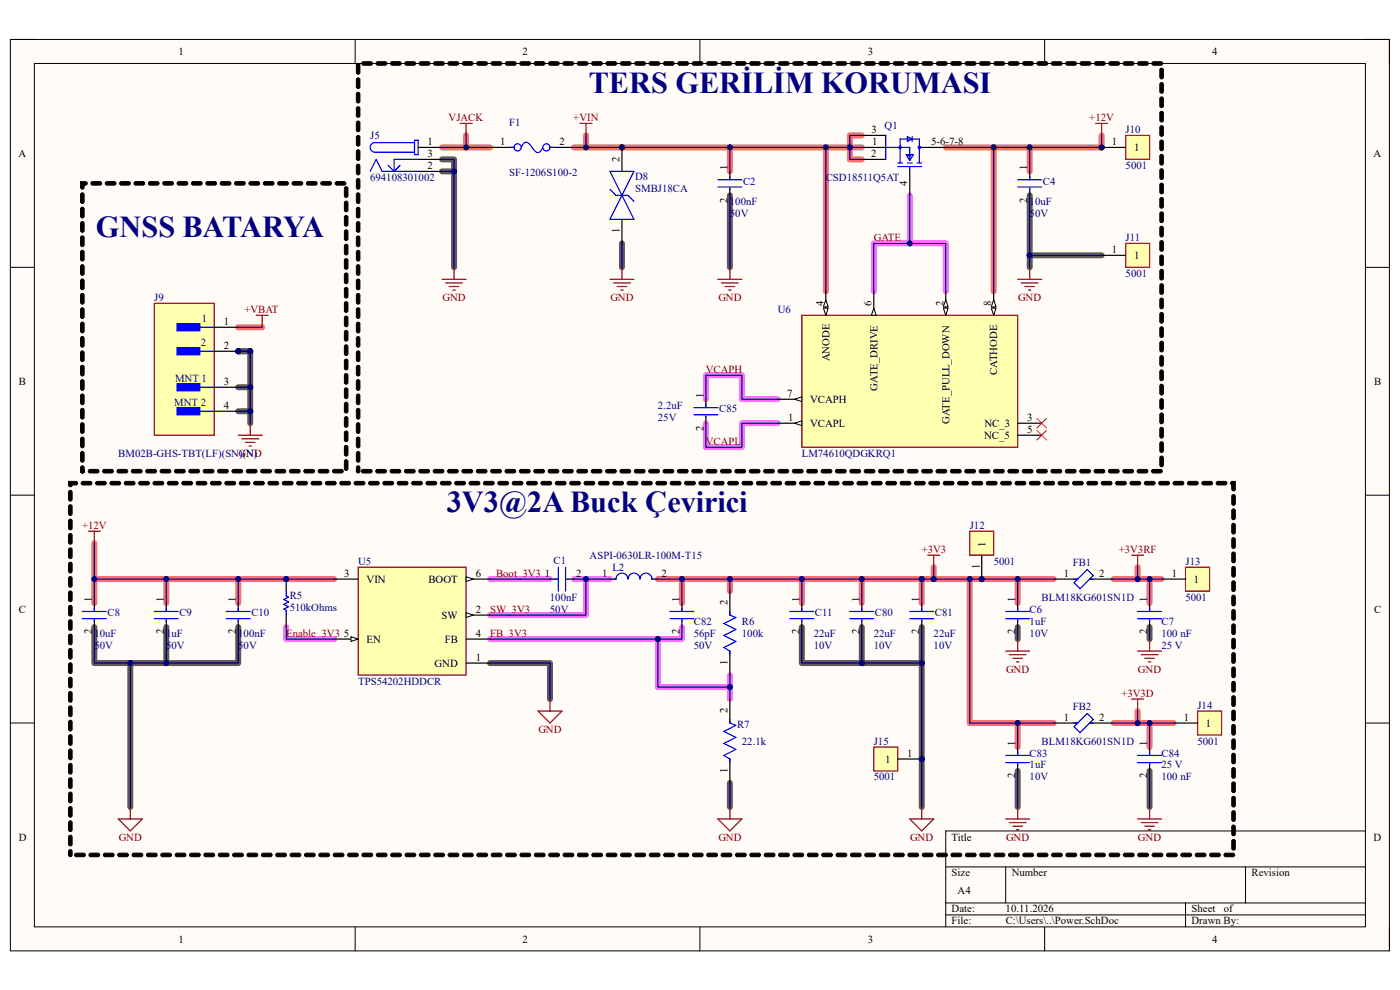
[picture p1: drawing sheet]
<svg xmlns="http://www.w3.org/2000/svg" width="297mm" height="210mm" viewBox="0 0 297 210" stroke-linecap="round" stroke-linejoin="round" font-family="sans-serif">
<defs><g id="words">
<g font-size="6.4" fill="#000080">
<text x="124.9" y="19.7">TERS GERİLİM KORUMASI</text>
<text x="20.4" y="50.2">GNSS BATARYA</text>
<text x="94.8" y="108.7">3V3@2A Buck Çevirici</text>
</g>
<g font-size="2.3">
<text x="37.9" y="11.7">1</text>
<text x="110.9" y="11.7">2</text>
<text x="184.1" y="11.7">3</text>
<text x="257.1" y="11.7">4</text>
<text x="184.9" y="28.2">3</text>
<text x="3.9" y="33.3">A</text>
<text x="90.7" y="30.7">1</text>
<text x="90.7" y="33.3">3</text>
<text x="90.7" y="35.9">2</text>
<text x="106.1" y="30.7">1</text>
<text x="118.7" y="30.7">2</text>
<text x="131.4" y="34.3" transform="rotate(-90 131.4 34.3)">2</text>
<text x="184.8" y="33.3">2</text>
<text x="185" y="30.7">1</text>
<text x="197.6" y="30.7">5-6-7-8</text>
<text x="235.9" y="30.7">1</text>
<text x="240.6" y="32">1</text>
<text x="291.4" y="33.3">A</text>
<text x="154.3" y="36.1" transform="rotate(-90 154.3 36.1)">1</text>
<text x="192.5" y="39.5" transform="rotate(-90 192.5 39.5)">4</text>
<text x="217.9" y="36.1" transform="rotate(-90 217.9 36.1)">1</text>
<text x="154.3" y="43" transform="rotate(-90 154.3 43)">2</text>
<text x="217.9" y="43" transform="rotate(-90 217.9 43)">2</text>
<text x="131.4" y="49.4" transform="rotate(-90 131.4 49.4)">1</text>
<text x="235.9" y="53.6">1</text>
<text x="240.6" y="54.9">1</text>
<text x="174.7" y="64.9" transform="rotate(-90 174.7 64.9)">4</text>
<text x="184.9" y="64.9" transform="rotate(-90 184.9 64.9)">6</text>
<text x="200.2" y="64.9" transform="rotate(-90 200.2 64.9)">2</text>
<text x="210.3" y="64.9" transform="rotate(-90 210.3 64.9)">8</text>
<text x="47.5" y="68.9">1</text>
<text x="47.5" y="74">2</text>
<text x="176" y="76.7" transform="rotate(-90 176 76.7)">ANODE</text>
<text x="4" y="81.6">B</text>
<text x="47.5" y="81.6">3</text>
<text x="186.1" y="82.9" transform="rotate(-90 186.1 82.9)">GATE_DRIVE</text>
<text x="211.6" y="79.6" transform="rotate(-90 211.6 79.6)">CATHODE</text>
<text x="291.5" y="81.6">B</text>
<text x="47.5" y="86.7">4</text>
<text x="149.3" y="84.5" transform="rotate(-90 149.3 84.5)">1</text>
<text x="167" y="84.2">7</text>
<text x="167.2" y="89.3">1</text>
<text x="171.9" y="85.4">VCAPH</text>
<text x="201.4" y="90" transform="rotate(-90 201.4 90)">GATE_PULL_DOWN</text>
<text x="217.9" y="89.3">3</text>
<text x="149.3" y="91.4" transform="rotate(-90 149.3 91.4)">2</text>
<text x="171.9" y="90.6">VCAPL</text>
<text x="208.8" y="93.1">NC_5</text>
<text x="208.8" y="90.6">NC_3</text>
<text x="217.9" y="91.8">5</text>
<text x="209" y="116" transform="rotate(-90 209 116)">1</text>
<text x="73" y="122.3">3</text>
<text x="77.8" y="123.6">VIN</text>
<text x="90.9" y="123.6">BOOT</text>
<text x="100.9" y="122.3">6</text>
<text x="115.6" y="122.3">1</text>
<text x="122.3" y="122.3">2</text>
<text x="127.8" y="122.3">1</text>
<text x="140.3" y="122.3">2</text>
<text x="207.8" y="120.6" transform="rotate(-90 207.8 120.6)">1</text>
<text x="225.7" y="122.3">1</text>
<text x="233.2" y="122.3">2</text>
<text x="248.6" y="122.3">1</text>
<text x="253.3" y="123.6">1</text>
<text x="4" y="130">C</text>
<text x="19.5" y="127.7" transform="rotate(-90 19.5 127.7)">1</text>
<text x="34.8" y="127.7" transform="rotate(-90 34.8 127.7)">1</text>
<text x="50" y="127.7" transform="rotate(-90 50 127.7)">1</text>
<text x="93.7" y="131.2">SW</text>
<text x="100.9" y="130">2</text>
<text x="144.2" y="127.7" transform="rotate(-90 144.2 127.7)">1</text>
<text x="154.3" y="128.4" transform="rotate(-90 154.3 128.4)">2</text>
<text x="169.6" y="127.7" transform="rotate(-90 169.6 127.7)">1</text>
<text x="182.3" y="127.7" transform="rotate(-90 182.3 127.7)">1</text>
<text x="195" y="127.7" transform="rotate(-90 195 127.7)">1</text>
<text x="215.4" y="127.7" transform="rotate(-90 215.4 127.7)">1</text>
<text x="243.4" y="127.7" transform="rotate(-90 243.4 127.7)">1</text>
<text x="291.5" y="130">C</text>
<text x="19.5" y="134.6" transform="rotate(-90 19.5 134.6)">2</text>
<text x="34.8" y="134.6" transform="rotate(-90 34.8 134.6)">2</text>
<text x="50" y="134.6" transform="rotate(-90 50 134.6)">2</text>
<text x="72.9" y="135">5</text>
<text x="77.8" y="136.3">EN</text>
<text x="94.4" y="136.3">FB</text>
<text x="100.9" y="135">4</text>
<text x="144.2" y="134.6" transform="rotate(-90 144.2 134.6)">2</text>
<text x="169.6" y="134.6" transform="rotate(-90 169.6 134.6)">2</text>
<text x="182.3" y="134.6" transform="rotate(-90 182.3 134.6)">2</text>
<text x="195" y="134.6" transform="rotate(-90 195 134.6)">2</text>
<text x="215.4" y="134.6" transform="rotate(-90 215.4 134.6)">2</text>
<text x="243.4" y="134.6" transform="rotate(-90 243.4 134.6)">2</text>
<text x="92.2" y="141.4">GND</text>
<text x="100.9" y="140.1">1</text>
<text x="154.3" y="141" transform="rotate(-90 154.3 141)">1</text>
<text x="154.3" y="151.3" transform="rotate(-90 154.3 151.3)">2</text>
<text x="225.7" y="152.9">1</text>
<text x="233.2" y="152.9">2</text>
<text x="251.2" y="152.9">1</text>
<text x="255.8" y="154.1">1</text>
<text x="187.8" y="161.8">1</text>
<text x="192.5" y="160.5">1</text>
<text x="215.4" y="158.2" transform="rotate(-90 215.4 158.2)">1</text>
<text x="243.4" y="158.2" transform="rotate(-90 243.4 158.2)">1</text>
<text x="154.3" y="163.9" transform="rotate(-90 154.3 163.9)">1</text>
<text x="215.4" y="165.1" transform="rotate(-90 215.4 165.1)">2</text>
<text x="243.4" y="165.1" transform="rotate(-90 243.4 165.1)">2</text>
<text x="4" y="178.3">D</text>
<text x="201.9" y="178.3">Title</text>
<text x="291.4" y="178.3">D</text>
<text x="201.9" y="185.9">Size</text>
<text x="214.6" y="185.9">Number</text>
<text x="265.5" y="185.9">Revision</text>
<text x="203.2" y="189.7">A4</text>
<text x="201.9" y="193.5">Date:</text>
<text x="201.9" y="196.1">File:</text>
<text x="213.3" y="193.5">10.11.2026</text>
<text x="213.4" y="196.1">C:\Users\..\Power.SchDoc</text>
<text x="252.8" y="196.1">Drawn By:</text>
<text x="252.8" y="193.5">Sheet</text>
<text x="259.6" y="193.5">of</text>
<text x="37.9" y="199.9">1</text>
<text x="110.9" y="199.9">2</text>
<text x="184.1" y="199.9">3</text>
<text x="257.1" y="199.9">4</text>
</g>
<g font-size="2.3" fill="#000080">
<text x="78.5" y="29.5">J5</text>
<text x="108" y="26.7">F1</text>
<text x="187.7" y="27.4">Q1</text>
<text x="238.8" y="28.2">J10</text>
<text x="238.8" y="35.9">5001</text>
<text x="78.5" y="38.4">694108301002</text>
<text x="108" y="37.4">SF-1206S100-2</text>
<text x="134.7" y="38.1">D8</text>
<text x="134.7" y="40.7">SMBJ18CA</text>
<text x="157.6" y="39.2">C2</text>
<text x="175.2" y="38.4">CSD18511Q5AT</text>
<text x="221.2" y="39.2">C4</text>
<text x="154.9" y="43.5">100nF</text>
<text x="154.9" y="46">50V</text>
<text x="218.4" y="46">50V</text>
<text x="218.4" y="43.5">10uF</text>
<text x="238.8" y="51.1">J11</text>
<text x="238.8" y="58.7">5001</text>
<text x="32.7" y="63.8">J9</text>
<text x="42.8" y="68.4">1</text>
<text x="165" y="66.4">U6</text>
<text x="42.6" y="73.5">2</text>
<text x="37.1" y="81.1">MNT 1</text>
<text x="37" y="86.2">MNT 2</text>
<text x="139.6" y="86.7">2.2uF</text>
<text x="139.6" y="89.3">25V</text>
<text x="152.6" y="87.5">C85</text>
<text x="25.1" y="96.9">BM02B-GHS-TBT(LF)(SN)(N)</text>
<text x="170.1" y="96.9">LM74610QDGKRQ1</text>
<text x="205.7" y="112.1">J12</text>
<text x="76" y="119.8">U5</text>
<text x="117.4" y="119.5">C1</text>
<text x="125.1" y="118.5">ASPI-0630LR-100M-T15</text>
<text x="210.8" y="119.8">5001</text>
<text x="251.5" y="119.8">J13</text>
<text x="129.9" y="121.1">L2</text>
<text x="227.6" y="120.1">FB1</text>
<text x="22.8" y="130.7">C8</text>
<text x="38.1" y="130.7">C9</text>
<text x="53.3" y="130.7">C10</text>
<text x="61.5" y="129.7">510kOhms</text>
<text x="61.5" y="127.2">R5</text>
<text x="116.7" y="127.4">100nF</text>
<text x="116.7" y="130">50V</text>
<text x="172.9" y="130.7">C11</text>
<text x="185.6" y="130.7">C80</text>
<text x="198.3" y="130.7">C81</text>
<text x="218.4" y="130">C6</text>
<text x="221" y="127.4">BLM18KG601SN1D</text>
<text x="251.5" y="127.4">5001</text>
<text x="20" y="135">10uF</text>
<text x="20" y="137.6">50V</text>
<text x="35.3" y="137.6">50V</text>
<text x="35.3" y="135">1uF</text>
<text x="50.5" y="135">100nF</text>
<text x="50.5" y="137.6">50V</text>
<text x="147.2" y="137.6">50V</text>
<text x="147.2" y="135">56pF</text>
<text x="147.2" y="132.5">C82</text>
<text x="157.4" y="135">100k</text>
<text x="157.4" y="132.5">R6</text>
<text x="172.6" y="135">22uF</text>
<text x="172.6" y="137.6">10V</text>
<text x="185.4" y="135">22uF</text>
<text x="185.4" y="137.6">10V</text>
<text x="198.1" y="135">22uF</text>
<text x="198.1" y="137.6">10V</text>
<text x="218.4" y="135">10V</text>
<text x="218.4" y="132.5">1uF</text>
<text x="246.4" y="135">100 nF</text>
<text x="246.4" y="137.6">25 V</text>
<text x="246.4" y="132.5">C7</text>
<text x="76" y="145.2">TPS54202HDDCR</text>
<text x="156.4" y="154.4">R7</text>
<text x="227.6" y="150.6">FB2</text>
<text x="254" y="150.3">J14</text>
<text x="157.4" y="157.9">22.1k</text>
<text x="185.4" y="157.9">J15</text>
<text x="218.4" y="160.5">C83</text>
<text x="221" y="157.9">BLM18KG601SN1D</text>
<text x="246.4" y="160.5">C84</text>
<text x="254" y="157.9">5001</text>
<text x="185.4" y="165.6">5001</text>
<text x="218.4" y="165.6">10V</text>
<text x="218.4" y="163">1uF</text>
<text x="246.4" y="165.6">100 nF</text>
<text x="246.4" y="163">25 V</text>
</g>
<g font-size="2.3" fill="#800000">
<text x="95.2" y="25.7">VJACK</text>
<text x="121.6" y="25.7">+VIN</text>
<text x="231.1" y="25.7">+12V</text>
<text x="185.4" y="51.1">GATE</text>
<text x="93.9" y="63.8">GND</text>
<text x="129.5" y="63.8">GND</text>
<text x="152.4" y="63.8">GND</text>
<text x="216" y="63.8">GND</text>
<text x="51.9" y="66.4">+VBAT</text>
<text x="149.7" y="79.1">VCAPH</text>
<text x="149.7" y="94.4">VCAPL</text>
<text x="50.6" y="96.9">GND</text>
<text x="17.4" y="112.1">+12V</text>
<text x="195.5" y="117.3">+3V3</text>
<text x="237.4" y="117.3">+3V3RF</text>
<text x="105.2" y="122.3">Boot_3V3</text>
<text x="104" y="130">SW_3V3</text>
<text x="60.7" y="135">Enable_3V3</text>
<text x="104" y="135">FB_3V3</text>
<text x="213.4" y="142.7">GND</text>
<text x="241.4" y="142.7">GND</text>
<text x="237.9" y="147.8">+3V3D</text>
<text x="114.2" y="155.4">GND</text>
<text x="25.2" y="178.3">GND</text>
<text x="152.4" y="178.3">GND</text>
<text x="193.1" y="178.3">GND</text>
<text x="213.4" y="178.3">GND</text>
<text x="241.4" y="178.3">GND</text>
</g>
</g></defs>
<path d="M2.2 8.4h292.6v193.3h-292.6z" fill-rule="evenodd" fill="#fffcf8"/>
<path d="M2.2 8.4h292.6v193.3h-292.6z" fill="none" stroke="#000" stroke-width=".21"/>
<path d="M7.3 13.5h282.4v183.1h-282.4z" fill-rule="evenodd" fill="#fffcf8"/>
<g fill="none" stroke="#000" stroke-width=".21">
<path d="M2.2 8.4h5.1M7.3 13.5h282.4v183.1h-282.4zM75.3 8.4v5.1M148.5 8.4v5.1M221.6 8.4v5.1M289.7 8.4h5.1v5.1M2.2 56.7h5.1M289.7 56.7h5.1M2.2 105h5.1M289.7 105.1h5.1M2.2 153.4h5.1M289.7 153.4h5.1"/>
<path d="M289.7 176.3h-89.1v20.3M75.3 196.6v5.1M148.5 196.6v5.1M200.6 183.9h89.1M200.6 191.5h89.1M200.6 194.1h89.1M213.4 183.9v7.6M221.6 196.6v5.1M251.5 191.5v5.1M264.2 183.9v7.6M294.8 196.6v5.1"/>
</g>
<g fill="none" stroke="#ff6e6e" stroke-width="1.3">
<path d="M93.8 31.3h10.2M98.9 28.7v2.6M121.8 31.3h53.4M124.3 28.7v2.6M154.8 31.3v5.1M182.8 28.7h-2.5v2.6h2.5M182.8 33.8h-2.5v-2.5h-5.1v30.5M200.6 31.3h10.2v30.5M210.8 31.3h7.7v5.1M233.7 28.7v2.6h-15.2M50.5 69.4h5.1M20 115.2v7.7h50.9"/>
<path d="M20 122.9v5M35.3 122.9v5M50.5 122.9v5M139.6 122.9h55.9M144.7 122.9v5M154.8 122.9v2.5M170.1 122.9v5M182.8 122.9v5M195.5 122.9h28M195.5 122.9v5M198.1 120.3v2.6M205.7 122.9v30.5h17.8"/>
<path d="M215.9 122.9v5M236.3 122.9h10.1M241.3 120.3v2.6M243.9 122.9v5M215.9 153.4v5.1M236.3 153.4h7.6v5.1M241.3 150.8v2.6M243.9 153.4h5.1"/>
</g>
<g fill="none" stroke="#605857" stroke-width="1.3">
<path d="M93.8 33.8h2.5v22.9M93.8 36.4h2.5M131.9 51.6v5.1M154.8 41.4v15.3M218.5 41.4v12.8M233.7 54.2h-15.2v2.5M50.5 74.5h2.6v12.7M50.5 82.1h2.6M50.5 87.2h2.6M53.1 87.2v2.6M20 133v7.7h30.5v-7.7M35.3 133v7.7"/>
<path d="M170.1 133v7.7h25.4v30.5M182.8 133v7.7M195.5 133v7.7M215.9 133v2.6M243.9 133v2.6M27.6 140.7v30.5M104 140.7h12.7v7.6M154.8 166.1v5.1M215.9 163.6v7.6M243.9 163.6v7.6"/>
</g>
<path d="M193 41.4v10.2M185.4 61.8v-10.2h15.2v10.2M149.8 84.7v-5.1h7.6v5.1h7.6M149.8 89.8v5.1h7.6v-5.1h7.6M60.7 133v2.6h10.2M104 135.6h35.6v10.1h15.2v-2.5M104 122.9h12.7M121.8 122.9h2.5M129.4 122.9h-5.1v7.6h-20.3M144.7 133v2.6h-5.1M154.8 145.7v2.6" fill="none" stroke="#ff6eff" stroke-width="1.3"/>
<g fill="none" stroke="#800000" stroke-width=".25">
<path d="M123 26.2h2.6M124.3 26.2v2.5M232.4 26.2h2.6M233.7 26.2v2.5M93.8 59.3h5.1M96.3 56.7v2.6M129.4 59.3h5.1M131.9 56.7v2.6M152.3 59.3h5.1M154.8 56.7v2.6M215.9 59.3h5.1M218.5 56.7v2.6"/>
<path d="M94.6 60h3.5M95.3 60.8h2.1M96.1 61.5h.5M130.2 60h3.5M130.9 60.8h2.1M131.7 61.5h.5M153.1 60h3.5M153.8 60.8h2.1M154.6 61.5h.5M216.7 60h3.5M217.4 60.8h2.1M218.2 61.5h.5"/>
</g>
<path d="M154.8 36.4v1.7M154.8 39.9v1.5M182.8 31.3h5.1M182.8 33.8h5.1M182.8 28.7h5.1M193 36.4v5M195.5 31.3h5.1M218.5 36.4v1.7M218.5 39.9v1.5" fill="none" stroke="#000" stroke-width=".25"/>
<g fill="none" stroke="#00f" stroke-width=".25">
<path d="M152.3 38.1h5.1M152.3 39.7h5.1M154.8 37.4v.7M154.8 39.9v.3M187.9 31.3h5.1v2.5M187.9 28.7v5.1M190.5 35.3h5M190.5 34.6h1M191 34.6v-5.1h4v5.1M192.2 32.8h1.6l-.8 1.3zM192.5 34.6h1M192.5 33.1h.8"/>
<path d="M192.5 29l1 .5-1 .5zM193 35.3v1.1M193.5 29v1M194.5 34.6h1M195 31.3h.5M215.9 38.1h5.1M215.9 39.7h5.1M218.5 37.4v.7M218.5 39.9v.3"/>
<circle cx="191" cy="31.3" r=".25"/>
<circle cx="195" cy="31.3" r=".25"/>
</g>
<path d="M170.1 66.9h45.8v28h-45.8z" fill-rule="evenodd" fill="#ffffb0"/>
<path d="M170.1 66.9h45.8v28h-45.8z" fill="none" stroke="#800000" stroke-width=".25"/>
<path d="M175.2 61.8v5.1" fill="none" stroke="#000" stroke-width=".25"/>
<path d="M174.7 65.4h1l-.5 1.5z" fill="#f8fcff"/>
<path d="M174.7 65.4h1l-.5 1.5z" fill="none" stroke="#000" stroke-width=".21"/>
<path d="M175.2 63.6l.5 1.5h-1z" fill="#f8fcff"/>
<path d="M175.2 63.6l.5 1.5h-1z" fill="none" stroke="#000" stroke-width=".21"/>
<path d="M210.8 61.8v5.1" fill="none" stroke="#000" stroke-width=".25"/>
<path d="M210.3 65.4h1l-.5 1.5z" fill="#f8fcff"/>
<path d="M210.3 65.4h1l-.5 1.5z" fill="none" stroke="#000" stroke-width=".21"/>
<path d="M210.8 63.6l.5 1.5h-1z" fill="#f8fcff"/>
<path d="M210.8 63.6l.5 1.5h-1z" fill="none" stroke="#000" stroke-width=".21"/>
<path d="M200.6 61.8v5.1" fill="none" stroke="#000" stroke-width=".25"/>
<path d="M200.1 65.4h1l-.5 1.5z" fill="#f8fcff"/>
<path d="M200.1 65.4h1l-.5 1.5z" fill="none" stroke="#000" stroke-width=".21"/>
<path d="M200.6 63.6l.5 1.5h-1z" fill="#f8fcff"/>
<path d="M200.6 63.6l.5 1.5h-1z" fill="none" stroke="#000" stroke-width=".21"/>
<path d="M165 84.7h5.1" fill="none" stroke="#000" stroke-width=".25"/>
<path d="M168.6 84.7l1.5-.5v1z" fill="#f8fcff"/>
<path d="M168.6 84.7l1.5-.5v1z" fill="none" stroke="#000" stroke-width=".21"/>
<path d="M165 89.8h5.1" fill="none" stroke="#000" stroke-width=".25"/>
<path d="M168.6 89.8l1.5-.5v1z" fill="#f8fcff"/>
<path d="M168.6 89.8l1.5-.5v1z" fill="none" stroke="#000" stroke-width=".21"/>
<path d="M185.4 61.8v5.1" fill="none" stroke="#000" stroke-width=".25"/>
<path d="M185.4 65.4l.5 1.5h-1z" fill="#f8fcff"/>
<path d="M185.4 65.4l.5 1.5h-1z" fill="none" stroke="#000" stroke-width=".21"/>
<path d="M149.8 84.7v1.8M149.8 88.3v1.5M215.9 89.8h5.1M215.9 92.3h5.1M116.7 122.9h1.8M120.2 122.9h1.6M129.4 122.9h1.3M138.3 122.9h1.3" fill="none" stroke="#000" stroke-width=".25"/>
<path d="M147.2 86.5h5.1M147.2 88h5.1M149.8 85.7v.8M149.8 88.3v.2M117.7 122.9h.8M118.5 120.3v5.1M120 120.3v5.1M120.2 122.9h.3M130.2 122.9h.5a1.27 1.27 0 0 1 1.3-1.3 1.27 1.27 0 0 1 1.2 1.3 1.27 1.27 0 0 1 1.3-1.3 1.27 1.27 0 0 1 1.3 1.3 1.27 1.27 0 0 1 1.2-1.3 1.27 1.27 0 0 1 1.3 1.3h.3" fill="none" stroke="#00f" stroke-width=".25"/>
<path d="M220 88.8l2 2M220 91.3l2 2M222 88.8l-2 2M222 91.3l-2 2" fill="none" stroke="#f00" stroke-width=".21"/>
<path d="M196.8 117.8h2.6M198.1 117.8v2.5" fill="none" stroke="#800000" stroke-width=".25"/>
<path d="M76 120.3h22.9v22.9h-22.9z" fill-rule="evenodd" fill="#ffffb0"/>
<path d="M76 120.3h22.9v22.9h-22.9z" fill="none" stroke="#800000" stroke-width=".25"/>
<path d="M70.9 122.9h5.1M98.9 122.9h5.1" fill="none" stroke="#000" stroke-width=".25"/>
<path d="M98.9 122.3l1.5 .6-1.5 .5z" fill="#f8fcff"/>
<path d="M98.9 122.3l1.5 .6-1.5 .5z" fill="none" stroke="#000" stroke-width=".21"/>
<path d="M70.9 135.6h5.1" fill="none" stroke="#000" stroke-width=".25"/>
<path d="M74.5 135.1l1.5 .5-1.5 .5z" fill="#f8fcff"/>
<path d="M74.5 135.1l1.5 .5-1.5 .5z" fill="none" stroke="#000" stroke-width=".21"/>
<path d="M98.9 135.6h5.1M98.9 130.5h5.1" fill="none" stroke="#000" stroke-width=".25"/>
<path d="M98.9 130l1.5 .5-1.5 .5z" fill="#f8fcff"/>
<path d="M98.9 130l1.5 .5-1.5 .5z" fill="none" stroke="#000" stroke-width=".21"/>
<g fill="none" stroke="#000" stroke-width=".25">
<path d="M20 127.9v1.8M20 131.5v1.5M35.3 127.9v1.8M35.3 131.5v1.5M50.5 127.9v1.8M50.5 131.5v1.5M144.7 127.9v1.8M144.7 131.5v1.5M170.1 127.9v1.8M170.1 131.5v1.5M182.8 127.9v1.8M182.8 131.5v1.5"/>
<path d="M195.5 127.9v1.8M195.5 131.5v1.5M98.9 140.7h5.1"/>
</g>
<g fill="none" stroke="#00f" stroke-width=".25">
<path d="M17.5 129.7h5.1M17.5 131.2h5.1M20 129v.7M20 131.5v.3M32.7 129.7h5.1M32.7 131.2h5.1M35.3 129v.7M35.3 131.5v.3M48 129.7h5.1M48 131.2h5.1M50.5 129v.7M50.5 131.5v.3"/>
<path d="M142.1 129.7h5.1M142.1 131.2h5.1M144.7 129v.7M144.7 131.5v.3M167.6 129.7h5.1M167.6 131.2h5.1M170.1 129v.7M170.1 131.5v.3M180.3 129.7h5.1M180.3 131.3h5.1M182.8 129v.7M182.8 131.5v.3"/>
<path d="M193 129.7h5.1M193 131.3h5.1M195.5 129v.7M195.5 131.5v.3"/>
</g>
<circle cx="60.7" cy="122.9" r=".51" fill="#000080"/>
<circle cx="60.7" cy="122.9" r=".51" fill="none" stroke="#000080" stroke-width=".21"/>
<path d="M60.7 122.9v2.5" fill="none" stroke="#000" stroke-width=".25"/>
<circle cx="60.7" cy="122.9" r=".51" fill="#000080"/>
<circle cx="60.7" cy="122.9" r=".51" fill="none" stroke="#000080" stroke-width=".21"/>
<g fill="none" stroke="#000" stroke-width=".25">
<path d="M88.7 31.3h5.1M88.7 33.8h5.1M88.7 36.4h5.1M60.7 130.5v2.5M154.8 125.4v5.1M154.8 138.1v5.1M215.9 127.9v1.8M215.9 131.5v1.5M223.5 122.9h5.1M231.2 122.9h5.1M243.9 127.9v1.8M243.9 131.5v1.5"/>
<path d="M154.8 148.3v5.1M215.9 158.5v1.8M223.5 153.4h5.1M231.2 153.4h5.1M243.9 158.5v1.8M154.8 161v5.1M215.9 162v1.6M243.9 162v1.6"/>
</g>
<g fill="none" stroke="#00f" stroke-width=".25">
<path d="M78.5 36.4l1.3-2.6 1.3 2.6M81.1 36.4h7.6M82.3 35.1l1.3 1.3M83.6 33.8v2.6M83.6 33.8h5.1M84.9 35.1l-1.3 1.3M87.9 30.3l-8.4-.1a1.02 1.02 0 0 0-1 1.1 1.02 1.02 0 0 0 1 1h8.4M87.9 29.7h.8v3.1h-.8zM60.7 125.4v1l.5 .3-1 .5 1 .5-1 .5 1 .5-1 .5 .5 .3v1M154.8 129.7v.8l1.3 .5-2.5 1.3 2.5 1.2-2.5 1.3 2.5 1.3-2.5 1.3 1.2 .7v.8M213.4 129.7h5.1M213.4 131.3h5.1"/>
<path d="M215.9 129v.7M215.9 131.5v.3M227.9 123.6l2.8-2.8 1.2 1.3-2.8 2.8zM227.9 122.9h.7M231.2 122.9h.7M241.3 129.7h5.1M241.3 131.3h5.1M243.9 129v.7M243.9 131.5v.3M154.8 152.6v.8l1.3 .5-2.5 1.3 2.5 1.2-2.5 1.3 2.5 1.3-2.5 1.2 1.2 .8v.8M215.9 159.5v.8M227.9 154.1l2.8-2.7 1.2 1.2-2.8 2.8z"/>
<path d="M227.9 153.4h.7M231.2 153.4h.7M243.9 159.5v.8M213.4 160.3h5.1M213.4 161.8h5.1M215.9 162v.3M241.3 160.3h5.1M241.3 161.8h5.1M243.9 162v.3"/>
</g>
<g fill="none" stroke="#800000" stroke-width=".25">
<path d="M18.7 112.7h2.6M20 112.7v2.5M240.1 117.8h2.5M241.3 117.8v2.5M213.4 138.1h5.1M214.1 138.9h3.6M214.9 139.6h2M215.9 135.6v2.5M241.3 138.1h5.1M242.1 138.9h3.6M242.9 139.6h2M243.9 135.6v2.5"/>
<path d="M114.1 150.8h5.1l-2.5 2.6zM116.7 148.3v2.5M215.6 140.4h.6M240.1 148.3h2.5M241.3 148.3v2.5M243.6 140.4h.5M25.1 173.7h5.1l-2.6 2.6zM27.6 171.2v2.5M152.3 173.7h5.1l-2.6 2.6zM154.8 171.2v2.5M193 173.7h5.1l-2.6 2.6zM195.5 171.2v2.5"/>
<path d="M213.4 173.7h5.1M214.1 174.5h3.6M214.9 175.3h2M215.6 176h.6M215.9 171.2v2.5M241.3 173.7h5.1M242.1 174.5h3.6M242.9 175.3h2M243.6 176h.5M243.9 171.2v2.5"/>
</g>
<g fill="#000" stroke="#000" stroke-width=".21">
<path d="M75.7 99a.38 .38 0 0 1 .4-.2 .38 .38 0 0 1 .3 .4v.8a.38 .38 0 0 1-.4 .3 .38 .38 0 0 1-.4-.3zM75.7 96a.38 .38 0 0 1 .4-.2 .38 .38 0 0 1 .3 .3v1.6a.38 .38 0 0 1-.4 .4 .38 .38 0 0 1-.4-.4zM75.7 92.9a.38 .38 0 0 1 .4-.2 .38 .38 0 0 1 .3 .4v1.5a.38 .38 0 0 1-.4 .4 .38 .38 0 0 1-.4-.4zM75.7 89.9a.38 .38 0 0 1 .4-.2 .38 .38 0 0 1 .3 .4v1.5a.38 .38 0 0 1-.4 .4 .38 .38 0 0 1-.4-.4zM75.7 86.8a.38 .38 0 0 1 .4-.2 .38 .38 0 0 1 .3 .4v1.5a.38 .38 0 0 1-.4 .4 .38 .38 0 0 1-.4-.4zM75.7 83.8a.38 .38 0 0 1 .4-.2 .38 .38 0 0 1 .3 .4v1.5a.38 .38 0 0 1-.4 .4 .38 .38 0 0 1-.4-.4zM75.7 80.7a.38 .38 0 0 1 .4-.2 .38 .38 0 0 1 .3 .4v1.5a.38 .38 0 0 1-.4 .4 .38 .38 0 0 1-.4-.4zM75.7 77.7a.38 .38 0 0 1 .4-.2 .38 .38 0 0 1 .3 .4v1.5a.38 .38 0 0 1-.4 .4 .38 .38 0 0 1-.4-.4zM75.7 74.6a.38 .38 0 0 1 .4-.2 .38 .38 0 0 1 .3 .4v1.5a.38 .38 0 0 1-.4 .4 .38 .38 0 0 1-.4-.4zM75.7 71.6a.38 .38 0 0 1 .4-.2 .38 .38 0 0 1 .3 .4v1.5a.38 .38 0 0 1-.4 .4 .38 .38 0 0 1-.4-.4zM75.7 68.5a.38 .38 0 0 1 .4-.2 .38 .38 0 0 1 .3 .4v1.5a.38 .38 0 0 1-.4 .4 .38 .38 0 0 1-.4-.4zM75.7 65.5a.38 .38 0 0 1 .4-.2 .38 .38 0 0 1 .3 .4v1.5a.38 .38 0 0 1-.4 .4 .38 .38 0 0 1-.4-.4zM75.7 62.4a.38 .38 0 0 1 .4-.1 .38 .38 0 0 1 .3 .3v1.5a.38 .38 0 0 1-.4 .4 .38 .38 0 0 1-.4-.4zM75.7 59.4a.38 .38 0 0 1 .4-.2 .38 .38 0 0 1 .3 .4v1.5a.38 .38 0 0 1-.4 .4 .38 .38 0 0 1-.4-.4zM75.7 56.3a.38 .38 0 0 1 .4-.1 .38 .38 0 0 1 .3 .3v1.5a.38 .38 0 0 1-.4 .4 .38 .38 0 0 1-.4-.4zM75.7 53.3a.38 .38 0 0 1 .4-.2 .38 .38 0 0 1 .3 .4v1.5a.38 .38 0 0 1-.4 .4 .38 .38 0 0 1-.4-.4zM75.7 50.2a.38 .38 0 0 1 .4-.1 .38 .38 0 0 1 .3 .3v1.6a.38 .38 0 0 1-.4 .3 .38 .38 0 0 1-.4-.3zM75.7 47.2a.38 .38 0 0 1 .4-.2 .38 .38 0 0 1 .3 .4v1.5a.38 .38 0 0 1-.4 .4 .38 .38 0 0 1-.4-.4zM75.7 44.1a.38 .38 0 0 1 .4-.1 .38 .38 0 0 1 .3 .3v1.6a.38 .38 0 0 1-.4 .3 .38 .38 0 0 1-.4-.3zM75.7 41.1a.38 .38 0 0 1 .4-.2 .38 .38 0 0 1 .3 .4v1.5a.38 .38 0 0 1-.4 .4 .38 .38 0 0 1-.4-.4zM75.7 38a.38 .38 0 0 1 .4-.1 .38 .38 0 0 1 .3 .3v1.6a.38 .38 0 0 1-.4 .3 .38 .38 0 0 1-.4-.3zM75.7 35a.38 .38 0 0 1 .4-.2 .38 .38 0 0 1 .3 .4v1.5a.38 .38 0 0 1-.4 .4 .38 .38 0 0 1-.4-.4zM75.7 31.9a.38 .38 0 0 1 .4-.1 .38 .38 0 0 1 .3 .3v1.6a.38 .38 0 0 1-.4 .3 .38 .38 0 0 1-.4-.3zM75.7 28.9a.38 .38 0 0 1 .4-.2 .38 .38 0 0 1 .3 .4v1.5a.38 .38 0 0 1-.4 .4 .38 .38 0 0 1-.4-.4zM75.7 25.9a.38 .38 0 0 1 .4-.2 .38 .38 0 0 1 .3 .3v1.6a.38 .38 0 0 1-.4 .4 .38 .38 0 0 1-.4-.4zM75.7 22.8a.38 .38 0 0 1 .4-.2 .38 .38 0 0 1 .3 .4v1.5a.38 .38 0 0 1-.4 .4 .38 .38 0 0 1-.4-.4zM75.7 19.8a.38 .38 0 0 1 .4-.2 .38 .38 0 0 1 .3 .3v1.6a.38 .38 0 0 1-.4 .4 .38 .38 0 0 1-.4-.4zM75.7 16.7a.38 .38 0 0 1 .4-.2 .38 .38 0 0 1 .3 .4v1.5a.38 .38 0 0 1-.4 .4 .38 .38 0 0 1-.4-.4zM75.7 13.7a.38 .38 0 0 1 .4-.2 .38 .38 0 0 1 .3 .4v1.5a.38 .38 0 0 1-.4 .4 .38 .38 0 0 1-.4-.4zM76.9 13.1h1.7a.38 .38 0 0 1 .4 .4 .38 .38 0 0 1-.4 .3h-1.5a.38 .38 0 0 1-.3-.2 .38 .38 0 0 1 .1-.5zM79.8 13.3l.4-.2h1.5a.38 .38 0 0 1 .4 .4 .38 .38 0 0 1-.4 .3h-1.5a.38 .38 0 0 1-.4-.5zM82.9 13.3l.3-.2h1.5a.38 .38 0 0 1 .4 .4 .38 .38 0 0 1-.4 .3h-1.5a.38 .38 0 0 1-.3-.5zM86.1 13.1h1.7a.38 .38 0 0 1 .4 .4 .38 .38 0 0 1-.4 .3h-1.5a.38 .38 0 0 1-.4-.2 .38 .38 0 0 1 .2-.5zM89 13.3l.3-.2h1.5a.38 .38 0 0 1 .4 .4 .38 .38 0 0 1-.4 .3h-1.5a.38 .38 0 0 1-.3-.5zM92.2 13.1h1.7a.38 .38 0 0 1 .4 .4 .38 .38 0 0 1-.4 .3h-1.5a.38 .38 0 0 1-.4-.2 .38 .38 0 0 1 .2-.5zM95.2 13.1h1.7a.38 .38 0 0 1 .4 .4 .38 .38 0 0 1-.4 .3h-1.5a.38 .38 0 0 1-.4-.2 .38 .38 0 0 1 .2-.5zM98.1 13.3l.4-.2h1.5a.38 .38 0 0 1 .4 .4 .38 .38 0 0 1-.4 .3h-1.5a.38 .38 0 0 1-.4-.5zM101.3 13.1h1.7a.38 .38 0 0 1 .4 .4 .38 .38 0 0 1-.4 .3h-1.5a.38 .38 0 0 1-.4-.2 .38 .38 0 0 1 .2-.5zM104.4 13.1h1.7a.38 .38 0 0 1 .4 .4 .38 .38 0 0 1-.4 .3h-1.5a.38 .38 0 0 1-.4-.2 .38 .38 0 0 1 .2-.5zM107.3 13.3l.3-.2h1.5a.38 .38 0 0 1 .4 .4 .38 .38 0 0 1-.4 .3h-1.5a.38 .38 0 0 1-.3-.5zM110.5 13.1h1.7a.38 .38 0 0 1 .4 .4 .38 .38 0 0 1-.4 .3h-1.6a.38 .38 0 0 1-.3-.2 .38 .38 0 0 1 .2-.5zM113.4 13.3l.3-.2h1.5a.38 .38 0 0 1 .4 .4 .38 .38 0 0 1-.4 .3h-1.5a.38 .38 0 0 1-.3-.5zM116.4 13.3l.3-.2h1.6a.38 .38 0 0 1 .3 .4 .38 .38 0 0 1-.3 .3h-1.6a.38 .38 0 0 1-.3-.5zM119.6 13.1h1.7a.38 .38 0 0 1 .4 .4 .38 .38 0 0 1-.4 .3h-1.5a.38 .38 0 0 1-.4-.2 .38 .38 0 0 1 .2-.5zM122.5 13.3l.3-.2h1.6a.38 .38 0 0 1 .3 .4 .38 .38 0 0 1-.3 .3h-1.6a.38 .38 0 0 1-.3-.5zM125.6 13.3l.3-.2h1.5a.38 .38 0 0 1 .4 .4 .38 .38 0 0 1-.4 .3h-1.5a.38 .38 0 0 1-.3-.5zM128.7 13.1h1.8a.38 .38 0 0 1 .3 .4 .38 .38 0 0 1-.3 .3h-1.6a.38 .38 0 0 1-.3-.2 .38 .38 0 0 1 .1-.5zM131.7 13.3l.3-.2h1.5a.38 .38 0 0 1 .4 .4 .38 .38 0 0 1-.4 .3h-1.5a.38 .38 0 0 1-.3-.5zM134.8 13.1h1.8a.38 .38 0 0 1 .3 .4 .38 .38 0 0 1-.3 .3h-1.6a.38 .38 0 0 1-.3-.2 .38 .38 0 0 1 .1-.5zM137.8 13.3l.3-.2h1.5a.38 .38 0 0 1 .4 .4 .38 .38 0 0 1-.4 .3h-1.5a.38 .38 0 0 1-.3-.5zM140.9 13.1h1.8a.38 .38 0 0 1 .3 .4 .38 .38 0 0 1-.3 .3h-1.6a.38 .38 0 0 1-.3-.2 .38 .38 0 0 1 .1-.5zM143.8 13.3l.4-.2h1.5a.38 .38 0 0 1 .4 .4 .38 .38 0 0 1-.4 .3h-1.5a.38 .38 0 0 1-.4-.5zM146.9 13.3l.3-.2h1.5a.38 .38 0 0 1 .4 .4 .38 .38 0 0 1-.4 .3h-1.5a.38 .38 0 0 1-.3-.5zM150.1 13.1h1.7a.38 .38 0 0 1 .4 .4 .38 .38 0 0 1-.4 .3h-1.5a.38 .38 0 0 1-.4-.2 .38 .38 0 0 1 .2-.5zM153 13.3l.3-.2h1.5a.38 .38 0 0 1 .4 .4 .38 .38 0 0 1-.4 .3h-1.5a.38 .38 0 0 1-.3-.5zM156 13.3l.4-.2h1.5a.38 .38 0 0 1 .4 .4 .38 .38 0 0 1-.4 .3h-1.5a.38 .38 0 0 1-.4-.5zM159.2 13.1h1.7a.38 .38 0 0 1 .4 .4 .38 .38 0 0 1-.4 .3h-1.5a.38 .38 0 0 1-.4-.2 .38 .38 0 0 1 .2-.5zM162.1 13.3l.4-.2h1.5a.38 .38 0 0 1 .4 .4 .38 .38 0 0 1-.4 .3h-1.5a.38 .38 0 0 1-.4-.5zM165.2 13.3l.3-.2h1.5a.38 .38 0 0 1 .4 .4 .38 .38 0 0 1-.4 .3h-1.5a.38 .38 0 0 1-.3-.5zM168.2 13.3l.4-.2h1.5a.38 .38 0 0 1 .4 .4 .38 .38 0 0 1-.4 .3h-1.5a.38 .38 0 0 1-.4-.5zM171.3 13.3l.3-.2h1.5a.38 .38 0 0 1 .4 .4 .38 .38 0 0 1-.4 .3h-1.5a.38 .38 0 0 1-.3-.5zM174.3 13.3l.4-.2h1.5a.38 .38 0 0 1 .4 .4 .38 .38 0 0 1-.4 .3h-1.5a.38 .38 0 0 1-.4-.5zM177.4 13.3l.3-.2h1.5a.38 .38 0 0 1 .4 .4 .38 .38 0 0 1-.4 .3h-1.5a.38 .38 0 0 1-.3-.5zM180.4 13.3l.4-.2h1.5a.38 .38 0 0 1 .4 .4 .38 .38 0 0 1-.4 .3h-1.5a.38 .38 0 0 1-.4-.5zM183.5 13.3l.3-.2h1.5a.38 .38 0 0 1 .4 .4 .38 .38 0 0 1-.4 .3h-1.5a.38 .38 0 0 1-.3-.5zM186.5 13.3l.3-.2h1.6a.38 .38 0 0 1 .4 .4 .38 .38 0 0 1-.4 .3h-1.6a.38 .38 0 0 1-.3-.5zM189.7 13.1h1.7a.38 .38 0 0 1 .4 .4 .38 .38 0 0 1-.4 .3h-1.5a.38 .38 0 0 1-.4-.2 .38 .38 0 0 1 .2-.5zM192.6 13.3l.3-.2h1.6a.38 .38 0 0 1 .3 .4 .38 .38 0 0 1-.3 .3h-1.6a.38 .38 0 0 1-.3-.5zM195.7 13.3l.3-.2h1.5a.38 .38 0 0 1 .4 .4 .38 .38 0 0 1-.4 .3h-1.5a.38 .38 0 0 1-.3-.5zM198.8 13.1h1.8a.38 .38 0 0 1 .3 .4 .38 .38 0 0 1-.3 .3h-1.6a.38 .38 0 0 1-.3-.2 .38 .38 0 0 1 .1-.5zM201.8 13.3l.3-.2h1.5a.38 .38 0 0 1 .4 .4 .38 .38 0 0 1-.4 .3h-1.5a.38 .38 0 0 1-.3-.5zM204.8 13.3l.3-.2h1.6a.38 .38 0 0 1 .3 .4 .38 .38 0 0 1-.3 .3h-1.6a.38 .38 0 0 1-.3-.5zM208 13.1h1.7a.38 .38 0 0 1 .4 .4 .38 .38 0 0 1-.4 .3h-1.5a.38 .38 0 0 1-.4-.2 .38 .38 0 0 1 .2-.5zM210.9 13.3l.3-.2h1.6a.38 .38 0 0 1 .3 .4 .38 .38 0 0 1-.3 .3h-1.6a.38 .38 0 0 1-.3-.5zM214 13.3l.3-.2h1.5a.38 .38 0 0 1 .4 .4 .38 .38 0 0 1-.4 .3h-1.5a.38 .38 0 0 1-.3-.5zM217.1 13.1h1.8a.38 .38 0 0 1 .3 .4 .38 .38 0 0 1-.3 .3h-1.6a.38 .38 0 0 1-.3-.2 .38 .38 0 0 1 .1-.5zM220 13.3l.4-.2h1.5a.38 .38 0 0 1 .4 .4 .38 .38 0 0 1-.4 .3h-1.5a.38 .38 0 0 1-.4-.5zM223.1 13.3l.3-.2h1.5a.38 .38 0 0 1 .4 .4 .38 .38 0 0 1-.4 .3h-1.5a.38 .38 0 0 1-.3-.5zM226.3 13.1h1.7a.38 .38 0 0 1 .4 .4 .38 .38 0 0 1-.4 .3h-1.5a.38 .38 0 0 1-.4-.2 .38 .38 0 0 1 .2-.5zM229.2 13.3l.3-.2h1.5a.38 .38 0 0 1 .4 .4 .38 .38 0 0 1-.4 .3h-1.5a.38 .38 0 0 1-.3-.5zM232.2 13.3l.4-.2h1.5a.38 .38 0 0 1 .4 .4 .38 .38 0 0 1-.4 .3h-1.5a.38 .38 0 0 1-.4-.5zM235.4 13.1h1.7a.38 .38 0 0 1 .4 .4 .38 .38 0 0 1-.4 .3h-1.5a.38 .38 0 0 1-.4-.2 .38 .38 0 0 1 .2-.5zM238.3 13.3l.4-.2h1.5a.38 .38 0 0 1 .4 .4 .38 .38 0 0 1-.4 .3h-1.5a.38 .38 0 0 1-.4-.5zM241.4 13.3l.3-.2h1.5a.38 .38 0 0 1 .4 .4 .38 .38 0 0 1-.4 .3h-1.5a.38 .38 0 0 1-.3-.5zM244.4 13.3l.4-.2h1.5a.38 .38 0 0 1 .4 .4 .38 .38 0 0 1-.4 .3h-1.5a.38 .38 0 0 1-.4-.5zM246.2 14.5a.38 .38 0 0 1 .6 .3v1.6a.38 .38 0 0 1-.4 .3 .38 .38 0 0 1-.3-.3v-1.6zM246.2 17.6a.38 .38 0 0 1 .6 .3v1.5a.38 .38 0 0 1-.4 .4 .38 .38 0 0 1-.3-.4v-1.5zM246.2 20.6a.38 .38 0 0 1 .6 .3v1.6a.38 .38 0 0 1-.4 .3 .38 .38 0 0 1-.3-.3v-1.6zM246.2 23.7a.38 .38 0 0 1 .6 .3v1.5a.38 .38 0 0 1-.4 .4 .38 .38 0 0 1-.3-.4v-1.5zM246.2 26.7a.38 .38 0 0 1 .6 .3v1.6a.38 .38 0 0 1-.4 .3 .38 .38 0 0 1-.3-.3v-1.6zM246.2 29.7a.38 .38 0 0 1 .6 .4v1.5a.38 .38 0 0 1-.4 .4 .38 .38 0 0 1-.3-.4v-1.5zM246.2 32.8a.38 .38 0 0 1 .6 .3v1.5a.38 .38 0 0 1-.4 .4 .38 .38 0 0 1-.3-.4v-1.5zM246.2 35.8a.38 .38 0 0 1 .6 .4v1.5a.38 .38 0 0 1-.4 .4 .38 .38 0 0 1-.3-.4v-1.5zM246.2 38.9a.38 .38 0 0 1 .6 .3v1.5a.38 .38 0 0 1-.4 .4 .38 .38 0 0 1-.3-.4v-1.5zM246.2 41.9a.38 .38 0 0 1 .6 .4v1.5a.38 .38 0 0 1-.4 .4 .38 .38 0 0 1-.3-.4v-1.5zM246.2 45a.38 .38 0 0 1 .6 .3v1.5a.38 .38 0 0 1-.4 .4 .38 .38 0 0 1-.3-.4v-1.5zM246.2 48a.38 .38 0 0 1 .6 .4v1.5a.38 .38 0 0 1-.4 .4 .38 .38 0 0 1-.3-.4v-1.5zM246.2 51.1a.38 .38 0 0 1 .6 .3v1.5a.38 .38 0 0 1-.4 .4 .38 .38 0 0 1-.3-.4v-1.5zM246.2 54.1a.38 .38 0 0 1 .6 .4v1.5a.38 .38 0 0 1-.4 .4 .38 .38 0 0 1-.3-.4v-1.5zM246.2 57.2a.38 .38 0 0 1 .6 .3v1.5a.38 .38 0 0 1-.4 .4 .38 .38 0 0 1-.3-.4v-1.5zM246.2 60.2a.38 .38 0 0 1 .6 .4v1.5a.38 .38 0 0 1-.4 .4 .38 .38 0 0 1-.3-.4v-1.5zM246.2 63.3a.38 .38 0 0 1 .6 .3v1.5a.38 .38 0 0 1-.4 .4 .38 .38 0 0 1-.3-.4v-1.5zM246.2 66.3a.38 .38 0 0 1 .6 .4v1.5a.38 .38 0 0 1-.4 .4 .38 .38 0 0 1-.3-.4v-1.5zM246.2 69.4a.38 .38 0 0 1 .6 .3v1.5a.38 .38 0 0 1-.4 .4 .38 .38 0 0 1-.3-.4v-1.5zM246.2 72.4a.38 .38 0 0 1 .6 .3v1.6a.38 .38 0 0 1-.4 .4 .38 .38 0 0 1-.3-.4v-1.6zM246.2 75.5a.38 .38 0 0 1 .6 .3v1.5a.38 .38 0 0 1-.4 .4 .38 .38 0 0 1-.3-.4v-1.5zM246.2 78.5a.38 .38 0 0 1 .6 .3v1.6a.38 .38 0 0 1-.4 .4 .38 .38 0 0 1-.3-.4v-1.6zM246.2 81.6a.38 .38 0 0 1 .6 .3v1.5a.38 .38 0 0 1-.4 .4 .38 .38 0 0 1-.3-.4v-1.5zM246.2 84.6a.38 .38 0 0 1 .6 .3v1.6a.38 .38 0 0 1-.4 .3 .38 .38 0 0 1-.3-.3v-1.6zM246.2 87.7a.38 .38 0 0 1 .6 .3v1.5a.38 .38 0 0 1-.4 .4 .38 .38 0 0 1-.3-.4v-1.5zM246.1 90.8a.38 .38 0 0 1 .4-.1 .38 .38 0 0 1 .3 .3v1.6a.38 .38 0 0 1-.4 .3 .38 .38 0 0 1-.3-.3zM246.2 93.8a.38 .38 0 0 1 .6 .3v1.5a.38 .38 0 0 1-.4 .4 .38 .38 0 0 1-.3-.4v-1.5zM246.2 96.8a.38 .38 0 0 1 .6 .3v1.6a.38 .38 0 0 1-.4 .3 .38 .38 0 0 1-.3-.3v-1.6zM244.3 99.8l.4-.2h1.5a.38 .38 0 0 1 .4 .4 .38 .38 0 0 1-.4 .3h-1.5a.38 .38 0 0 1-.4-.5zM241.3 99.8l.3-.2h1.6a.38 .38 0 0 1 .3 .4 .38 .38 0 0 1-.3 .3h-1.6a.38 .38 0 0 1-.3-.5zM238.3 99.8l.3-.2h1.5a.38 .38 0 0 1 .4 .4 .38 .38 0 0 1-.4 .3h-1.5a.38 .38 0 0 1-.3-.5zM235.2 99.8l.3-.2h1.6a.38 .38 0 0 1 .3 .4 .38 .38 0 0 1-.3 .3h-1.6a.38 .38 0 0 1-.3-.5zM232.2 99.8l.3-.2h1.5a.38 .38 0 0 1 .4 .4 .38 .38 0 0 1-.4 .3h-1.5a.38 .38 0 0 1-.3-.5zM229.1 99.8l.3-.2h1.6a.38 .38 0 0 1 .3 .4 .38 .38 0 0 1-.3 .3h-1.6a.38 .38 0 0 1-.3-.5zM226.1 99.8l.3-.2h1.5a.38 .38 0 0 1 .4 .4 .38 .38 0 0 1-.4 .3h-1.5a.38 .38 0 0 1-.3-.5zM223 99.8l.3-.2h1.6a.38 .38 0 0 1 .3 .4 .38 .38 0 0 1-.3 .3h-1.6a.38 .38 0 0 1-.3-.5zM220 99.8l.3-.2h1.5a.38 .38 0 0 1 .4 .4 .38 .38 0 0 1-.4 .3h-1.5a.38 .38 0 0 1-.3-.5zM216.9 99.8l.3-.2h1.6a.38 .38 0 0 1 .3 .4 .38 .38 0 0 1-.3 .3h-1.6a.38 .38 0 0 1-.3-.5zM213.9 99.8l.3-.2h1.5a.38 .38 0 0 1 .4 .4 .38 .38 0 0 1-.4 .3h-1.5a.38 .38 0 0 1-.3-.5zM210.8 99.8l.3-.2h1.6a.38 .38 0 0 1 .4 .4 .38 .38 0 0 1-.4 .3h-1.6a.38 .38 0 0 1-.3-.5zM207.8 99.8l.3-.2h1.5a.38 .38 0 0 1 .4 .4 .38 .38 0 0 1-.4 .3h-1.5a.38 .38 0 0 1-.3-.5zM204.7 99.8l.4-.2h1.5a.38 .38 0 0 1 .4 .4 .38 .38 0 0 1-.4 .3h-1.5a.38 .38 0 0 1-.4-.5zM201.7 99.8l.3-.2h1.5a.38 .38 0 0 1 .4 .4 .38 .38 0 0 1-.4 .3h-1.5a.38 .38 0 0 1-.3-.5zM198.6 99.8l.4-.2h1.5a.38 .38 0 0 1 .4 .4 .38 .38 0 0 1-.4 .3h-1.5a.38 .38 0 0 1-.4-.5zM195.6 99.8l.3-.2h1.5a.38 .38 0 0 1 .4 .4 .38 .38 0 0 1-.4 .3h-1.5a.38 .38 0 0 1-.3-.5zM192.5 99.8l.4-.2h1.5a.38 .38 0 0 1 .4 .4 .38 .38 0 0 1-.4 .3h-1.5a.38 .38 0 0 1-.4-.5zM189.5 99.8l.3-.2h1.5a.38 .38 0 0 1 .4 .4 .38 .38 0 0 1-.4 .3h-1.5a.38 .38 0 0 1-.3-.5zM186.4 99.8l.4-.2h1.5a.38 .38 0 0 1 .4 .4 .38 .38 0 0 1-.4 .3h-1.5a.38 .38 0 0 1-.4-.5zM183.4 99.8l.3-.2h1.5a.38 .38 0 0 1 .4 .4 .38 .38 0 0 1-.4 .3h-1.5a.38 .38 0 0 1-.3-.5zM180.3 99.8l.4-.2h1.5a.38 .38 0 0 1 .4 .4 .38 .38 0 0 1-.4 .3h-1.5a.38 .38 0 0 1-.4-.5zM177.3 99.8l.3-.2h1.5a.38 .38 0 0 1 .4 .4 .38 .38 0 0 1-.4 .3h-1.5a.38 .38 0 0 1-.3-.5zM174.2 99.8l.4-.2h1.5a.38 .38 0 0 1 .4 .4 .38 .38 0 0 1-.4 .3h-1.5a.38 .38 0 0 1-.4-.5zM171.2 99.8l.3-.2h1.5a.38 .38 0 0 1 .4 .4 .38 .38 0 0 1-.4 .3h-1.5a.38 .38 0 0 1-.3-.5zM168.1 99.8l.4-.2h1.5a.38 .38 0 0 1 .4 .4 .38 .38 0 0 1-.4 .3h-1.5a.38 .38 0 0 1-.4-.5zM165.1 99.8l.3-.2h1.6a.38 .38 0 0 1 .3 .4 .38 .38 0 0 1-.3 .3h-1.6a.38 .38 0 0 1-.3-.5zM162.1 99.8l.3-.2h1.5a.38 .38 0 0 1 .4 .4 .38 .38 0 0 1-.4 .3h-1.5a.38 .38 0 0 1-.3-.5zM159 99.8l.3-.2h1.6a.38 .38 0 0 1 .3 .4 .38 .38 0 0 1-.3 .3h-1.6a.38 .38 0 0 1-.3-.5zM156 99.8l.3-.2h1.5a.38 .38 0 0 1 .4 .4 .38 .38 0 0 1-.4 .3h-1.5a.38 .38 0 0 1-.3-.5zM152.9 99.8l.3-.2h1.6a.38 .38 0 0 1 .3 .4 .38 .38 0 0 1-.3 .3h-1.6a.38 .38 0 0 1-.3-.5zM149.9 99.8l.3-.2h1.5a.38 .38 0 0 1 .4 .4 .38 .38 0 0 1-.4 .3h-1.5a.38 .38 0 0 1-.3-.5zM146.8 99.8l.3-.2h1.6a.38 .38 0 0 1 .3 .4 .38 .38 0 0 1-.3 .3h-1.6a.38 .38 0 0 1-.3-.5zM143.8 99.8l.3-.2h1.5a.38 .38 0 0 1 .4 .4 .38 .38 0 0 1-.4 .3h-1.5a.38 .38 0 0 1-.3-.5zM140.7 99.8l.3-.2h1.6a.38 .38 0 0 1 .3 .4 .38 .38 0 0 1-.3 .3h-1.6a.38 .38 0 0 1-.3-.5zM137.7 99.8l.3-.2h1.5a.38 .38 0 0 1 .4 .4 .38 .38 0 0 1-.4 .3h-1.5a.38 .38 0 0 1-.3-.5zM134.6 99.8l.3-.2h1.6a.38 .38 0 0 1 .4 .4 .38 .38 0 0 1-.4 .3h-1.6a.38 .38 0 0 1-.3-.5zM131.6 99.8l.3-.2h1.5a.38 .38 0 0 1 .4 .4 .38 .38 0 0 1-.4 .3h-1.5a.38 .38 0 0 1-.3-.5zM128.5 99.8l.4-.2h1.5a.38 .38 0 0 1 .4 .4 .38 .38 0 0 1-.4 .3h-1.5a.38 .38 0 0 1-.4-.5zM125.5 99.8l.3-.2h1.5a.38 .38 0 0 1 .4 .4 .38 .38 0 0 1-.4 .3h-1.5a.38 .38 0 0 1-.3-.5zM122.4 99.8l.4-.2h1.5a.38 .38 0 0 1 .4 .4 .38 .38 0 0 1-.4 .3h-1.5a.38 .38 0 0 1-.4-.5zM119.4 99.8l.3-.2h1.5a.38 .38 0 0 1 .4 .4 .38 .38 0 0 1-.4 .3h-1.5a.38 .38 0 0 1-.3-.5zM116.3 99.8l.4-.2h1.5a.38 .38 0 0 1 .4 .4 .38 .38 0 0 1-.4 .3h-1.5a.38 .38 0 0 1-.4-.5zM113.3 99.8l.3-.2h1.5a.38 .38 0 0 1 .4 .4 .38 .38 0 0 1-.4 .3h-1.5a.38 .38 0 0 1-.3-.5zM110.2 99.8l.4-.2h1.5a.38 .38 0 0 1 .4 .4 .38 .38 0 0 1-.4 .3h-1.5a.38 .38 0 0 1-.4-.5zM107.2 99.8l.3-.2h1.5a.38 .38 0 0 1 .4 .4 .38 .38 0 0 1-.4 .3h-1.5a.38 .38 0 0 1-.3-.5zM104.1 99.8l.4-.2h1.5a.38 .38 0 0 1 .4 .4 .38 .38 0 0 1-.4 .3h-1.5a.38 .38 0 0 1-.4-.5zM101.1 99.8l.3-.2h1.5a.38 .38 0 0 1 .4 .4 .38 .38 0 0 1-.4 .3h-1.5a.38 .38 0 0 1-.3-.5zM98 99.8l.4-.2h1.5a.38 .38 0 0 1 .4 .4 .38 .38 0 0 1-.4 .3h-1.5a.38 .38 0 0 1-.4-.5zM95 99.8l.3-.2h1.5a.38 .38 0 0 1 .4 .4 .38 .38 0 0 1-.4 .3h-1.5a.38 .38 0 0 1-.3-.5zM91.9 99.8l.4-.2h1.5a.38 .38 0 0 1 .4 .4 .38 .38 0 0 1-.4 .3h-1.5a.38 .38 0 0 1-.4-.5zM88.9 99.8l.3-.2h1.6a.38 .38 0 0 1 .3 .4 .38 .38 0 0 1-.3 .3h-1.6a.38 .38 0 0 1-.3-.5zM85.9 99.8l.3-.2h1.5a.38 .38 0 0 1 .4 .4 .38 .38 0 0 1-.4 .3h-1.5a.38 .38 0 0 1-.3-.5zM82.8 99.8l.3-.2h1.6a.38 .38 0 0 1 .3 .4 .38 .38 0 0 1-.3 .3h-1.6a.38 .38 0 0 1-.3-.5zM79.8 99.8l.3-.2h1.5a.38 .38 0 0 1 .4 .4 .38 .38 0 0 1-.4 .3h-1.5a.38 .38 0 0 1-.3-.5zM76.7 99.8l.3-.2h1.6a.38 .38 0 0 1 .3 .4 .38 .38 0 0 1-.3 .3h-1.6a.38 .38 0 0 1-.3-.5z"/>
<path d="M14.7 180.3a.38 .38 0 0 1 .6 .3v.8a.38 .38 0 0 1-.4 .3 .38 .38 0 0 1-.4-.3v-.8zM14.7 177.2a.38 .38 0 0 1 .6 .4v1.5a.38 .38 0 0 1-.4 .4 .38 .38 0 0 1-.4-.4v-1.5zM14.7 174.2a.38 .38 0 0 1 .6 .3v1.5a.38 .38 0 0 1-.4 .4 .38 .38 0 0 1-.4-.4v-1.5zM14.7 171.1a.38 .38 0 0 1 .6 .4v1.5a.38 .38 0 0 1-.4 .4 .38 .38 0 0 1-.4-.4v-1.5zM14.6 168.2a.38 .38 0 0 1 .4-.2 .38 .38 0 0 1 .3 .4v1.5a.38 .38 0 0 1-.4 .4 .38 .38 0 0 1-.4-.4zM14.7 165a.38 .38 0 0 1 .6 .4v1.5a.38 .38 0 0 1-.4 .4 .38 .38 0 0 1-.4-.4v-1.5zM14.7 162a.38 .38 0 0 1 .6 .3v1.5a.38 .38 0 0 1-.4 .4 .38 .38 0 0 1-.4-.4v-1.5zM14.6 159.1a.38 .38 0 0 1 .4-.2 .38 .38 0 0 1 .3 .4v1.5a.38 .38 0 0 1-.4 .4 .38 .38 0 0 1-.4-.4zM14.7 155.9a.38 .38 0 0 1 .6 .3v1.5a.38 .38 0 0 1-.4 .4 .38 .38 0 0 1-.4-.4v-1.5zM14.7 152.8a.38 .38 0 0 1 .6 .4v1.5a.38 .38 0 0 1-.4 .4 .38 .38 0 0 1-.4-.4v-1.5zM14.6 149.9a.38 .38 0 0 1 .4-.1 .38 .38 0 0 1 .3 .3v1.5a.38 .38 0 0 1-.4 .4 .38 .38 0 0 1-.4-.4zM14.7 146.7a.38 .38 0 0 1 .6 .4v1.5a.38 .38 0 0 1-.4 .4 .38 .38 0 0 1-.4-.4v-1.5zM14.7 143.7a.38 .38 0 0 1 .6 .3v1.6a.38 .38 0 0 1-.4 .3 .38 .38 0 0 1-.4-.3v-1.6zM14.6 140.8a.38 .38 0 0 1 .4-.2 .38 .38 0 0 1 .3 .4v1.5a.38 .38 0 0 1-.4 .4 .38 .38 0 0 1-.4-.4zM14.7 137.6a.38 .38 0 0 1 .6 .3v1.6a.38 .38 0 0 1-.4 .3 .38 .38 0 0 1-.4-.3v-1.6zM14.7 134.6a.38 .38 0 0 1 .6 .3v1.5a.38 .38 0 0 1-.4 .4 .38 .38 0 0 1-.4-.4v-1.5zM14.7 131.5a.38 .38 0 0 1 .6 .3v1.6a.38 .38 0 0 1-.4 .3 .38 .38 0 0 1-.4-.3v-1.6zM14.6 128.6a.38 .38 0 0 1 .4-.2 .38 .38 0 0 1 .3 .4v1.5a.38 .38 0 0 1-.4 .4 .38 .38 0 0 1-.4-.4zM14.7 125.4a.38 .38 0 0 1 .6 .3v1.6a.38 .38 0 0 1-.4 .3 .38 .38 0 0 1-.4-.3v-1.6zM14.7 122.4a.38 .38 0 0 1 .6 .3v1.5a.38 .38 0 0 1-.4 .4 .38 .38 0 0 1-.4-.4v-1.5zM14.6 119.5a.38 .38 0 0 1 .4-.2 .38 .38 0 0 1 .3 .3v1.6a.38 .38 0 0 1-.4 .3 .38 .38 0 0 1-.4-.3zM14.7 116.3a.38 .38 0 0 1 .6 .3v1.5a.38 .38 0 0 1-.4 .4 .38 .38 0 0 1-.4-.4v-1.5zM14.6 113.4a.38 .38 0 0 1 .4-.2 .38 .38 0 0 1 .3 .3v1.6a.38 .38 0 0 1-.4 .4 .38 .38 0 0 1-.4-.4zM14.6 110.3a.38 .38 0 0 1 .4-.2 .38 .38 0 0 1 .3 .4v1.5a.38 .38 0 0 1-.4 .4 .38 .38 0 0 1-.4-.4zM14.7 107.1a.38 .38 0 0 1 .6 .4v1.5a.38 .38 0 0 1-.4 .4 .38 .38 0 0 1-.4-.4v-1.5zM14.6 104.2a.38 .38 0 0 1 .4-.2 .38 .38 0 0 1 .3 .4v1.5a.38 .38 0 0 1-.4 .4 .38 .38 0 0 1-.4-.4zM14.5 102.1h1.6a.38 .38 0 0 1 .4 .4 .38 .38 0 0 1-.4 .4h-1.2l.4-.4v.4a.38 .38 0 0 1-.4 .4 .38 .38 0 0 1-.4-.4zM17.4 102.2l1.7-.1a.38 .38 0 0 1 .4 .4 .38 .38 0 0 1-.4 .4h-1.5a.38 .38 0 0 1-.4-.3 .38 .38 0 0 1 .2-.4zM20.5 102.2l1.7-.1a.38 .38 0 0 1 .4 .4 .38 .38 0 0 1-.4 .4h-1.6a.38 .38 0 0 1-.3-.3 .38 .38 0 0 1 .2-.4zM23.5 102.2l1.7-.1a.38 .38 0 0 1 .4 .4 .38 .38 0 0 1-.4 .4h-1.5a.38 .38 0 0 1-.4-.3 .38 .38 0 0 1 .2-.4zM26.6 102.2l1.7-.1a.38 .38 0 0 1 .3 .4 .38 .38 0 0 1-.3 .4h-1.6a.38 .38 0 0 1-.3-.3 .38 .38 0 0 1 .2-.4zM29.6 102.2l1.7-.1a.38 .38 0 0 1 .4 .4 .38 .38 0 0 1-.4 .4h-1.5a.38 .38 0 0 1-.4-.3 .38 .38 0 0 1 .2-.4zM32.6 102.2l1.8-.1a.38 .38 0 0 1 .3 .4 .38 .38 0 0 1-.3 .4h-1.6a.38 .38 0 0 1-.3-.3 .38 .38 0 0 1 .1-.4zM35.7 102.2l1.7-.1a.38 .38 0 0 1 .4 .4 .38 .38 0 0 1-.4 .4h-1.5a.38 .38 0 0 1-.4-.3 .38 .38 0 0 1 .2-.4zM38.7 102.2l1.8-.1a.38 .38 0 0 1 .3 .4 .38 .38 0 0 1-.3 .4h-1.6a.38 .38 0 0 1-.3-.3 .38 .38 0 0 1 .1-.4zM41.8 102.2l1.7-.1a.38 .38 0 0 1 .4 .4 .38 .38 0 0 1-.4 .4h-1.5a.38 .38 0 0 1-.4-.3 .38 .38 0 0 1 .2-.4zM44.8 102.2l1.8-.1a.38 .38 0 0 1 .3 .4 .38 .38 0 0 1-.3 .4h-1.6a.38 .38 0 0 1-.3-.3 .38 .38 0 0 1 .1-.4zM47.9 102.2l1.7-.1a.38 .38 0 0 1 .4 .4 .38 .38 0 0 1-.4 .4h-1.5a.38 .38 0 0 1-.4-.3 .38 .38 0 0 1 .2-.4zM50.9 102.2l1.8-.1a.38 .38 0 0 1 .3 .4 .38 .38 0 0 1-.3 .4h-1.6a.38 .38 0 0 1-.3-.3 .38 .38 0 0 1 .1-.4zM54 102.2l1.7-.1a.38 .38 0 0 1 .4 .4 .38 .38 0 0 1-.4 .4h-1.5a.38 .38 0 0 1-.4-.3 .38 .38 0 0 1 .2-.4zM57 102.2l1.7-.1a.38 .38 0 0 1 .4 .4 .38 .38 0 0 1-.4 .4h-1.5a.38 .38 0 0 1-.3-.3 .38 .38 0 0 1 .1-.4zM60.1 102.2l1.7-.1a.38 .38 0 0 1 .4 .4 .38 .38 0 0 1-.4 .4h-1.5a.38 .38 0 0 1-.4-.3 .38 .38 0 0 1 .2-.4zM63.1 102.2l1.7-.1a.38 .38 0 0 1 .4 .4 .38 .38 0 0 1-.4 .4h-1.5a.38 .38 0 0 1-.3-.3 .38 .38 0 0 1 .1-.4zM66.2 102.2l1.7-.1a.38 .38 0 0 1 .4 .4 .38 .38 0 0 1-.4 .4h-1.5a.38 .38 0 0 1-.4-.3 .38 .38 0 0 1 .2-.4zM69.2 102.2l1.7-.1a.38 .38 0 0 1 .4 .4 .38 .38 0 0 1-.4 .4h-1.5a.38 .38 0 0 1-.4-.3 .38 .38 0 0 1 .2-.4zM72.3 102.2l1.7-.1a.38 .38 0 0 1 .4 .4 .38 .38 0 0 1-.4 .4h-1.5a.38 .38 0 0 1-.4-.3 .38 .38 0 0 1 .2-.4zM75.2 102.3l.3-.2h1.5a.38 .38 0 0 1 .4 .4 .38 .38 0 0 1-.4 .4h-1.5a.38 .38 0 0 1-.3-.6zM78.4 102.2l1.7-.1a.38 .38 0 0 1 .4 .4 .38 .38 0 0 1-.4 .4h-1.5a.38 .38 0 0 1-.4-.3 .38 .38 0 0 1 .2-.4zM81.4 102.2l1.7-.1a.38 .38 0 0 1 .4 .4 .38 .38 0 0 1-.4 .4h-1.5a.38 .38 0 0 1-.4-.3 .38 .38 0 0 1 .2-.4zM84.5 102.2l1.7-.1a.38 .38 0 0 1 .4 .4 .38 .38 0 0 1-.4 .4h-1.5a.38 .38 0 0 1-.4-.3 .38 .38 0 0 1 .2-.4zM87.5 102.2l1.7-.1a.38 .38 0 0 1 .4 .4 .38 .38 0 0 1-.4 .4h-1.5a.38 .38 0 0 1-.4-.3 .38 .38 0 0 1 .2-.4zM90.4 102.3l.4-.2h1.5a.38 .38 0 0 1 .4 .4 .38 .38 0 0 1-.4 .4h-1.5a.38 .38 0 0 1-.4-.6zM93.5 102.3l.3-.2h1.5a.38 .38 0 0 1 .4 .4 .38 .38 0 0 1-.4 .4h-1.5a.38 .38 0 0 1-.3-.6zM96.7 102.2l1.7-.1a.38 .38 0 0 1 .4 .4 .38 .38 0 0 1-.4 .4h-1.6a.38 .38 0 0 1-.3-.3 .38 .38 0 0 1 .2-.4zM99.6 102.3l.3-.2h1.5a.38 .38 0 0 1 .4 .4 .38 .38 0 0 1-.4 .4h-1.5a.38 .38 0 0 1-.3-.6zM102.8 102.2l1.7-.1a.38 .38 0 0 1 .3 .4 .38 .38 0 0 1-.3 .4h-1.6a.38 .38 0 0 1-.3-.3 .38 .38 0 0 1 .2-.4zM105.8 102.2l1.7-.1a.38 .38 0 0 1 .4 .4 .38 .38 0 0 1-.4 .4h-1.5a.38 .38 0 0 1-.4-.3 .38 .38 0 0 1 .2-.4zM108.8 102.2l1.8-.1a.38 .38 0 0 1 .3 .4 .38 .38 0 0 1-.3 .4h-1.6a.38 .38 0 0 1-.3-.3 .38 .38 0 0 1 .1-.4zM111.9 102.2l1.7-.1a.38 .38 0 0 1 .4 .4 .38 .38 0 0 1-.4 .4h-1.5a.38 .38 0 0 1-.4-.3 .38 .38 0 0 1 .2-.4zM114.9 102.2l1.8-.1a.38 .38 0 0 1 .3 .4 .38 .38 0 0 1-.3 .4h-1.6a.38 .38 0 0 1-.3-.3 .38 .38 0 0 1 .1-.4zM118 102.2l1.7-.1a.38 .38 0 0 1 .4 .4 .38 .38 0 0 1-.4 .4h-1.5a.38 .38 0 0 1-.4-.3 .38 .38 0 0 1 .2-.4zM121 102.2l1.8-.1a.38 .38 0 0 1 .3 .4 .38 .38 0 0 1-.3 .4h-1.6a.38 .38 0 0 1-.3-.3 .38 .38 0 0 1 .1-.4zM124 102.3l.3-.2h1.5a.38 .38 0 0 1 .4 .4 .38 .38 0 0 1-.4 .4h-1.5a.38 .38 0 0 1-.3-.6zM127 102.3l.3-.2h1.6a.38 .38 0 0 1 .3 .4 .38 .38 0 0 1-.3 .4h-1.6a.38 .38 0 0 1-.3-.6zM130.2 102.2l1.7-.1a.38 .38 0 0 1 .4 .4 .38 .38 0 0 1-.4 .4h-1.5a.38 .38 0 0 1-.4-.3 .38 .38 0 0 1 .2-.4zM133.2 102.2l1.7-.1a.38 .38 0 0 1 .4 .4 .38 .38 0 0 1-.4 .4h-1.5a.38 .38 0 0 1-.3-.3 .38 .38 0 0 1 .1-.4zM136.1 102.3l.4-.2h1.5a.38 .38 0 0 1 .4 .4 .38 .38 0 0 1-.4 .4h-1.5a.38 .38 0 0 1-.4-.6zM139.3 102.2l1.7-.1a.38 .38 0 0 1 .4 .4 .38 .38 0 0 1-.4 .4h-1.5a.38 .38 0 0 1-.3-.3 .38 .38 0 0 1 .1-.4zM142.4 102.2l1.7-.1a.38 .38 0 0 1 .4 .4 .38 .38 0 0 1-.4 .4h-1.5a.38 .38 0 0 1-.4-.3 .38 .38 0 0 1 .2-.4zM145.3 102.3l.3-.2h1.5a.38 .38 0 0 1 .4 .4 .38 .38 0 0 1-.4 .4h-1.5a.38 .38 0 0 1-.3-.6zM148.3 102.3l.4-.2h1.5a.38 .38 0 0 1 .4 .4 .38 .38 0 0 1-.4 .4h-1.5a.38 .38 0 0 1-.4-.6zM151.5 102.2l1.7-.1a.38 .38 0 0 1 .4 .4 .38 .38 0 0 1-.4 .4h-1.5a.38 .38 0 0 1-.4-.3 .38 .38 0 0 1 .2-.4zM154.6 102.2l1.7-.1a.38 .38 0 0 1 .4 .4 .38 .38 0 0 1-.4 .4h-1.5a.38 .38 0 0 1-.4-.3 .38 .38 0 0 1 .2-.4zM157.5 102.3l.3-.2h1.5a.38 .38 0 0 1 .4 .4 .38 .38 0 0 1-.4 .4h-1.5a.38 .38 0 0 1-.3-.6zM160.7 102.2l1.7-.1a.38 .38 0 0 1 .4 .4 .38 .38 0 0 1-.4 .4h-1.5a.38 .38 0 0 1-.4-.3 .38 .38 0 0 1 .2-.4zM163.7 102.2l1.7-.1a.38 .38 0 0 1 .4 .4 .38 .38 0 0 1-.4 .4h-1.5a.38 .38 0 0 1-.4-.3 .38 .38 0 0 1 .2-.4zM166.6 102.3l.4-.2h1.5a.38 .38 0 0 1 .4 .4 .38 .38 0 0 1-.4 .4h-1.5a.38 .38 0 0 1-.4-.6zM169.8 102.2l1.7-.1a.38 .38 0 0 1 .4 .4 .38 .38 0 0 1-.4 .4h-1.5a.38 .38 0 0 1-.4-.3 .38 .38 0 0 1 .2-.4zM172.9 102.2l1.7-.1a.38 .38 0 0 1 .4 .4 .38 .38 0 0 1-.4 .4h-1.6a.38 .38 0 0 1-.3-.3 .38 .38 0 0 1 .2-.4zM175.8 102.3l.3-.2h1.5a.38 .38 0 0 1 .4 .4 .38 .38 0 0 1-.4 .4h-1.5a.38 .38 0 0 1-.3-.6zM178.8 102.3l.3-.2h1.6a.38 .38 0 0 1 .3 .4 .38 .38 0 0 1-.3 .4h-1.6a.38 .38 0 0 1-.3-.6zM181.9 102.3l.3-.2h1.5a.38 .38 0 0 1 .4 .4 .38 .38 0 0 1-.4 .4h-1.5a.38 .38 0 0 1-.3-.6zM184.9 102.3l.3-.2h1.6a.38 .38 0 0 1 .3 .4 .38 .38 0 0 1-.3 .4h-1.6a.38 .38 0 0 1-.3-.6zM188 102.3l.3-.2h1.5a.38 .38 0 0 1 .4 .4 .38 .38 0 0 1-.4 .4h-1.5a.38 .38 0 0 1-.3-.6zM191 102.3l.3-.2h1.6a.38 .38 0 0 1 .3 .4 .38 .38 0 0 1-.3 .4h-1.6a.38 .38 0 0 1-.3-.6zM194.2 102.2l1.7-.1a.38 .38 0 0 1 .4 .4 .38 .38 0 0 1-.4 .4h-1.5a.38 .38 0 0 1-.4-.3 .38 .38 0 0 1 .2-.4zM197.1 102.3l.3-.2h1.6a.38 .38 0 0 1 .3 .4 .38 .38 0 0 1-.3 .4h-1.6a.38 .38 0 0 1-.3-.6zM200.3 102.2l1.7-.1a.38 .38 0 0 1 .4 .4 .38 .38 0 0 1-.4 .4h-1.5a.38 .38 0 0 1-.4-.3 .38 .38 0 0 1 .2-.4zM203.3 102.2l1.8-.1a.38 .38 0 0 1 .3 .4 .38 .38 0 0 1-.3 .4h-1.6a.38 .38 0 0 1-.3-.3 .38 .38 0 0 1 .1-.4zM206.4 102.2l1.7-.1a.38 .38 0 0 1 .4 .4 .38 .38 0 0 1-.4 .4h-1.5a.38 .38 0 0 1-.4-.3 .38 .38 0 0 1 .2-.4zM209.4 102.2l1.7-.1a.38 .38 0 0 1 .4 .4 .38 .38 0 0 1-.4 .4h-1.5a.38 .38 0 0 1-.3-.3 .38 .38 0 0 1 .1-.4zM212.5 102.2l1.7-.1a.38 .38 0 0 1 .4 .4 .38 .38 0 0 1-.4 .4h-1.5a.38 .38 0 0 1-.4-.3 .38 .38 0 0 1 .2-.4zM215.5 102.2l1.7-.1a.38 .38 0 0 1 .4 .4 .38 .38 0 0 1-.4 .4h-1.5a.38 .38 0 0 1-.3-.3 .38 .38 0 0 1 .1-.4zM218.6 102.2l1.7-.1a.38 .38 0 0 1 .4 .4 .38 .38 0 0 1-.4 .4h-1.5a.38 .38 0 0 1-.4-.3 .38 .38 0 0 1 .2-.4zM221.5 102.3l.3-.2h1.5a.38 .38 0 0 1 .4 .4 .38 .38 0 0 1-.4 .4h-1.5a.38 .38 0 0 1-.3-.6zM224.5 102.3l.4-.2h1.5a.38 .38 0 0 1 .4 .4 .38 .38 0 0 1-.4 .4h-1.5a.38 .38 0 0 1-.4-.6zM227.7 102.2l1.7-.1a.38 .38 0 0 1 .4 .4 .38 .38 0 0 1-.4 .4h-1.5a.38 .38 0 0 1-.4-.3 .38 .38 0 0 1 .2-.4zM230.6 102.3l.4-.2h1.5a.38 .38 0 0 1 .4 .4 .38 .38 0 0 1-.4 .4h-1.5a.38 .38 0 0 1-.4-.6zM233.8 102.2l1.7-.1a.38 .38 0 0 1 .4 .4 .38 .38 0 0 1-.4 .4h-1.5a.38 .38 0 0 1-.4-.3 .38 .38 0 0 1 .2-.4zM236.9 102.2l1.7-.1a.38 .38 0 0 1 .4 .4 .38 .38 0 0 1-.4 .4h-1.5a.38 .38 0 0 1-.4-.3 .38 .38 0 0 1 .2-.4zM239.8 102.3l.3-.2h1.5a.38 .38 0 0 1 .4 .4 .38 .38 0 0 1-.4 .4h-1.5a.38 .38 0 0 1-.3-.6zM243 102.2l1.7-.1a.38 .38 0 0 1 .4 .4 .38 .38 0 0 1-.4 .4h-1.5a.38 .38 0 0 1-.4-.3 .38 .38 0 0 1 .2-.4zM246 102.2l1.7-.1a.38 .38 0 0 1 .4 .4 .38 .38 0 0 1-.4 .4h-1.5a.38 .38 0 0 1-.4-.3 .38 .38 0 0 1 .2-.4zM248.9 102.3l.3-.2h1.6a.38 .38 0 0 1 .4 .4 .38 .38 0 0 1-.4 .4h-1.6a.38 .38 0 0 1-.3-.6zM252.1 102.2l1.7-.1a.38 .38 0 0 1 .4 .4 .38 .38 0 0 1-.4 .4h-1.5a.38 .38 0 0 1-.4-.3 .38 .38 0 0 1 .2-.4zM255.2 102.2l1.7-.1a.38 .38 0 0 1 .3 .4 .38 .38 0 0 1-.3 .4h-1.6a.38 .38 0 0 1-.3-.3 .38 .38 0 0 1 .2-.4zM258.1 102.3l.3-.2h1.5a.38 .38 0 0 1 .4 .4 .38 .38 0 0 1-.4 .4h-1.5a.38 .38 0 0 1-.3-.6zM261.1 102.3l.3-.2h.7v1.7a.38 .38 0 0 1-.4 .4 .38 .38 0 0 1-.4-.4v-1.3l.4 .4a.46 .46 0 0 1-.6-.4zM261.5 105a.38 .38 0 0 1 .6 .3v1.5a.38 .38 0 0 1-.4 .4 .38 .38 0 0 1-.4-.4v-1.5zM261.4 108.1a.38 .38 0 0 1 .4-.1 .38 .38 0 0 1 .3 .3v1.6a.38 .38 0 0 1-.4 .3 .38 .38 0 0 1-.4-.3zM261.5 111.1a.38 .38 0 0 1 .6 .3v1.5a.38 .38 0 0 1-.4 .4 .38 .38 0 0 1-.4-.4v-1.5zM261.5 114.1a.38 .38 0 0 1 .6 .3v1.6a.38 .38 0 0 1-.4 .3 .38 .38 0 0 1-.4-.3v-1.6zM261.4 117.3a.38 .38 0 0 1 .4-.2 .38 .38 0 0 1 .3 .4v1.5a.38 .38 0 0 1-.4 .4 .38 .38 0 0 1-.4-.4zM261.5 120.2a.38 .38 0 0 1 .6 .3v1.6a.38 .38 0 0 1-.4 .3 .38 .38 0 0 1-.4-.3v-1.6zM261.4 123.4a.38 .38 0 0 1 .4-.2 .38 .38 0 0 1 .3 .4v1.5a.38 .38 0 0 1-.4 .4 .38 .38 0 0 1-.4-.4zM261.4 126.4a.38 .38 0 0 1 .4-.1 .38 .38 0 0 1 .3 .3v1.6a.38 .38 0 0 1-.4 .3 .38 .38 0 0 1-.4-.3zM261.5 129.3a.38 .38 0 0 1 .6 .4v1.5a.38 .38 0 0 1-.4 .4 .38 .38 0 0 1-.4-.4v-1.5zM261.4 132.5a.38 .38 0 0 1 .4-.1 .38 .38 0 0 1 .3 .3v1.5a.38 .38 0 0 1-.4 .4 .38 .38 0 0 1-.4-.4zM261.4 135.6a.38 .38 0 0 1 .4-.2 .38 .38 0 0 1 .3 .4v1.5a.38 .38 0 0 1-.4 .4 .38 .38 0 0 1-.4-.4zM261.4 138.6a.38 .38 0 0 1 .4-.1 .38 .38 0 0 1 .3 .3v1.5a.38 .38 0 0 1-.4 .4 .38 .38 0 0 1-.4-.4zM261.5 141.5a.38 .38 0 0 1 .6 .4v1.5a.38 .38 0 0 1-.4 .4 .38 .38 0 0 1-.4-.4v-1.5zM261.4 144.7a.38 .38 0 0 1 .4-.2 .38 .38 0 0 1 .3 .4v1.5a.38 .38 0 0 1-.4 .4 .38 .38 0 0 1-.4-.4zM261.4 147.8a.38 .38 0 0 1 .4-.2 .38 .38 0 0 1 .3 .4v1.5a.38 .38 0 0 1-.4 .4 .38 .38 0 0 1-.4-.4zM261.5 150.7a.38 .38 0 0 1 .6 .3v1.5a.38 .38 0 0 1-.4 .4 .38 .38 0 0 1-.4-.4v-1.5zM261.4 153.9a.38 .38 0 0 1 .4-.2 .38 .38 0 0 1 .3 .4v1.5a.38 .38 0 0 1-.4 .4 .38 .38 0 0 1-.4-.4zM261.5 156.8a.38 .38 0 0 1 .6 .3v1.5a.38 .38 0 0 1-.4 .4 .38 .38 0 0 1-.4-.4v-1.5zM261.5 159.8a.38 .38 0 0 1 .6 .4v1.5a.38 .38 0 0 1-.4 .4 .38 .38 0 0 1-.4-.4v-1.5zM261.4 163a.38 .38 0 0 1 .4-.2 .38 .38 0 0 1 .3 .4v1.5a.38 .38 0 0 1-.4 .4 .38 .38 0 0 1-.4-.4zM261.5 165.9a.38 .38 0 0 1 .6 .4v1.5a.38 .38 0 0 1-.4 .4 .38 .38 0 0 1-.4-.4v-1.5zM261.5 169a.38 .38 0 0 1 .6 .3v1.5a.38 .38 0 0 1-.4 .4 .38 .38 0 0 1-.4-.4v-1.5zM261.4 172.2a.38 .38 0 0 1 .4-.2 .38 .38 0 0 1 .3 .3v1.6a.38 .38 0 0 1-.4 .4 .38 .38 0 0 1-.4-.4zM261.5 175.1a.38 .38 0 0 1 .6 .3v1.5a.38 .38 0 0 1-.4 .4 .38 .38 0 0 1-.4-.4v-1.5zM261.5 178.1a.38 .38 0 0 1 .6 .3v1.6a.38 .38 0 0 1-.4 .4 .38 .38 0 0 1-.4-.4v-1.6zM259.9 181h1.7a.38 .38 0 0 1 .3 .4 .38 .38 0 0 1-.3 .3h-1.6a.38 .38 0 0 1-.3-.2 .38 .38 0 0 1 .2-.5zM256.8 181h1.7a.38 .38 0 0 1 .4 .4 .38 .38 0 0 1-.4 .3h-1.5a.38 .38 0 0 1-.4-.2 .38 .38 0 0 1 .2-.5zM253.6 181.2l.3-.2h1.6a.38 .38 0 0 1 .4 .4 .38 .38 0 0 1-.4 .3h-1.6a.38 .38 0 0 1-.3-.5zM250.7 181h1.7a.38 .38 0 0 1 .4 .4 .38 .38 0 0 1-.4 .3h-1.5a.38 .38 0 0 1-.4-.2 .38 .38 0 0 1 .2-.5zM247.7 181h1.7a.38 .38 0 0 1 .4 .4 .38 .38 0 0 1-.4 .3h-1.5a.38 .38 0 0 1-.4-.2 .38 .38 0 0 1 .2-.5zM244.5 181.2l.3-.2h1.5a.38 .38 0 0 1 .4 .4 .38 .38 0 0 1-.4 .3h-1.5a.38 .38 0 0 1-.3-.5zM241.6 181h1.7a.38 .38 0 0 1 .4 .4 .38 .38 0 0 1-.4 .3h-1.5a.38 .38 0 0 1-.4-.2 .38 .38 0 0 1 .2-.5zM238.4 181.2l.3-.2h1.5a.38 .38 0 0 1 .4 .4 .38 .38 0 0 1-.4 .3h-1.5a.38 .38 0 0 1-.3-.5zM235.5 181h1.7a.38 .38 0 0 1 .4 .4 .38 .38 0 0 1-.4 .3h-1.5a.38 .38 0 0 1-.4-.2 .38 .38 0 0 1 .2-.5zM232.3 181.2l.3-.2h1.5a.38 .38 0 0 1 .4 .4 .38 .38 0 0 1-.4 .3h-1.5a.38 .38 0 0 1-.3-.5zM229.4 181h1.7a.38 .38 0 0 1 .4 .4 .38 .38 0 0 1-.4 .3h-1.5a.38 .38 0 0 1-.4-.2 .38 .38 0 0 1 .2-.5zM226.3 181h1.7a.38 .38 0 0 1 .4 .4 .38 .38 0 0 1-.4 .3h-1.5a.38 .38 0 0 1-.4-.2 .38 .38 0 0 1 .2-.5zM223.1 181.2l.4-.2h1.5a.38 .38 0 0 1 .4 .4 .38 .38 0 0 1-.4 .3h-1.5a.38 .38 0 0 1-.4-.5zM220.1 181.2l.3-.2h1.5a.38 .38 0 0 1 .4 .4 .38 .38 0 0 1-.4 .3h-1.5a.38 .38 0 0 1-.3-.5zM217 181.2l.4-.2h1.5a.38 .38 0 0 1 .4 .4 .38 .38 0 0 1-.4 .3h-1.5a.38 .38 0 0 1-.4-.5zM214 181.2l.3-.2h1.5a.38 .38 0 0 1 .4 .4 .38 .38 0 0 1-.4 .3h-1.5a.38 .38 0 0 1-.3-.5zM211.1 181h1.7a.38 .38 0 0 1 .4 .4 .38 .38 0 0 1-.4 .3h-1.5a.38 .38 0 0 1-.4-.2 .38 .38 0 0 1 .2-.5zM208 181h1.8a.38 .38 0 0 1 .3 .4 .38 .38 0 0 1-.3 .3h-1.6a.38 .38 0 0 1-.3-.2 .38 .38 0 0 1 .1-.5zM204.8 181.2l.4-.2h1.5a.38 .38 0 0 1 .4 .4 .38 .38 0 0 1-.4 .3h-1.5a.38 .38 0 0 1-.4-.5zM201.9 181h1.8a.38 .38 0 0 1 .3 .4 .38 .38 0 0 1-.3 .3h-1.6a.38 .38 0 0 1-.3-.2 .38 .38 0 0 1 .1-.5zM198.9 181h1.7a.38 .38 0 0 1 .4 .4 .38 .38 0 0 1-.4 .3h-1.5a.38 .38 0 0 1-.4-.2 .38 .38 0 0 1 .2-.5zM195.8 181h1.8a.38 .38 0 0 1 .3 .4 .38 .38 0 0 1-.3 .3h-1.6a.38 .38 0 0 1-.3-.2 .38 .38 0 0 1 .1-.5zM192.8 181h1.7a.38 .38 0 0 1 .4 .4 .38 .38 0 0 1-.4 .3h-1.5a.38 .38 0 0 1-.4-.2 .38 .38 0 0 1 .2-.5zM189.6 181.2l.3-.2h1.6a.38 .38 0 0 1 .3 .4 .38 .38 0 0 1-.3 .3h-1.6a.38 .38 0 0 1-.3-.5zM186.7 181h1.7a.38 .38 0 0 1 .4 .4 .38 .38 0 0 1-.4 .3h-1.5a.38 .38 0 0 1-.4-.2 .38 .38 0 0 1 .2-.5zM183.7 181h1.7a.38 .38 0 0 1 .3 .4 .38 .38 0 0 1-.3 .3h-1.6a.38 .38 0 0 1-.3-.2 .38 .38 0 0 1 .2-.5zM180.5 181.2l.3-.2h1.5a.38 .38 0 0 1 .4 .4 .38 .38 0 0 1-.4 .3h-1.5a.38 .38 0 0 1-.3-.5zM177.6 181h1.7a.38 .38 0 0 1 .4 .4 .38 .38 0 0 1-.4 .3h-1.6a.38 .38 0 0 1-.3-.2 .38 .38 0 0 1 .2-.5zM174.5 181h1.7a.38 .38 0 0 1 .4 .4 .38 .38 0 0 1-.4 .3h-1.5a.38 .38 0 0 1-.4-.2 .38 .38 0 0 1 .2-.5zM171.3 181.2l.4-.2h1.5a.38 .38 0 0 1 .4 .4 .38 .38 0 0 1-.4 .3h-1.5a.38 .38 0 0 1-.4-.5zM168.4 181h1.7a.38 .38 0 0 1 .4 .4 .38 .38 0 0 1-.4 .3h-1.5a.38 .38 0 0 1-.4-.2 .38 .38 0 0 1 .2-.5zM165.4 181h1.7a.38 .38 0 0 1 .4 .4 .38 .38 0 0 1-.4 .3h-1.5a.38 .38 0 0 1-.4-.2 .38 .38 0 0 1 .2-.5zM162.3 181h1.7a.38 .38 0 0 1 .4 .4 .38 .38 0 0 1-.4 .3h-1.5a.38 .38 0 0 1-.4-.2 .38 .38 0 0 1 .2-.5zM159.3 181h1.7a.38 .38 0 0 1 .4 .4 .38 .38 0 0 1-.4 .3h-1.5a.38 .38 0 0 1-.4-.2 .38 .38 0 0 1 .2-.5zM156.2 181h1.7a.38 .38 0 0 1 .4 .4 .38 .38 0 0 1-.4 .3h-1.5a.38 .38 0 0 1-.4-.2 .38 .38 0 0 1 .2-.5zM153.2 181h1.7a.38 .38 0 0 1 .4 .4 .38 .38 0 0 1-.4 .3h-1.5a.38 .38 0 0 1-.4-.2 .38 .38 0 0 1 .2-.5zM150.1 181h1.7a.38 .38 0 0 1 .4 .4 .38 .38 0 0 1-.4 .3h-1.5a.38 .38 0 0 1-.4-.2 .38 .38 0 0 1 .2-.5zM147.1 181h1.7a.38 .38 0 0 1 .4 .4 .38 .38 0 0 1-.4 .3h-1.5a.38 .38 0 0 1-.4-.2 .38 .38 0 0 1 .2-.5zM144 181h1.7a.38 .38 0 0 1 .4 .4 .38 .38 0 0 1-.4 .3h-1.5a.38 .38 0 0 1-.3-.2 .38 .38 0 0 1 .1-.5zM140.8 181.2l.4-.2h1.5a.38 .38 0 0 1 .4 .4 .38 .38 0 0 1-.4 .3h-1.5a.38 .38 0 0 1-.4-.5zM137.9 181h1.7a.38 .38 0 0 1 .4 .4 .38 .38 0 0 1-.4 .3h-1.5a.38 .38 0 0 1-.3-.2 .38 .38 0 0 1 .1-.5zM134.7 181.2l.4-.2h1.5a.38 .38 0 0 1 .4 .4 .38 .38 0 0 1-.4 .3h-1.5a.38 .38 0 0 1-.4-.5zM131.7 181.2l.3-.2h1.6a.38 .38 0 0 1 .3 .4 .38 .38 0 0 1-.3 .3h-1.6a.38 .38 0 0 1-.3-.5zM128.8 181h1.7a.38 .38 0 0 1 .4 .4 .38 .38 0 0 1-.4 .3h-1.5a.38 .38 0 0 1-.4-.2 .38 .38 0 0 1 .2-.5zM125.6 181.2l.3-.2h1.6a.38 .38 0 0 1 .3 .4 .38 .38 0 0 1-.3 .3h-1.6a.38 .38 0 0 1-.3-.5zM122.7 181h1.7a.38 .38 0 0 1 .4 .4 .38 .38 0 0 1-.4 .3h-1.5a.38 .38 0 0 1-.4-.2 .38 .38 0 0 1 .2-.5zM119.6 181h1.8a.38 .38 0 0 1 .3 .4 .38 .38 0 0 1-.3 .3h-1.6a.38 .38 0 0 1-.3-.2 .38 .38 0 0 1 .1-.5zM116.6 181h1.7a.38 .38 0 0 1 .4 .4 .38 .38 0 0 1-.4 .3h-1.5a.38 .38 0 0 1-.4-.2 .38 .38 0 0 1 .2-.5zM113.5 181h1.8a.38 .38 0 0 1 .3 .4 .38 .38 0 0 1-.3 .3h-1.6a.38 .38 0 0 1-.3-.2 .38 .38 0 0 1 .1-.5zM110.5 181h1.7a.38 .38 0 0 1 .4 .4 .38 .38 0 0 1-.4 .3h-1.5a.38 .38 0 0 1-.4-.2 .38 .38 0 0 1 .2-.5zM107.5 181h1.7a.38 .38 0 0 1 .3 .4 .38 .38 0 0 1-.3 .3h-1.6a.38 .38 0 0 1-.3-.2 .38 .38 0 0 1 .2-.5zM104.4 181h1.7a.38 .38 0 0 1 .4 .4 .38 .38 0 0 1-.4 .3h-1.5a.38 .38 0 0 1-.4-.2 .38 .38 0 0 1 .2-.5zM101.2 181.2l.3-.2h1.6a.38 .38 0 0 1 .4 .4 .38 .38 0 0 1-.4 .3h-1.6a.38 .38 0 0 1-.3-.5zM98.3 181h1.7a.38 .38 0 0 1 .4 .4 .38 .38 0 0 1-.4 .3h-1.5a.38 .38 0 0 1-.4-.2 .38 .38 0 0 1 .2-.5zM95.3 181h1.7a.38 .38 0 0 1 .4 .4 .38 .38 0 0 1-.4 .3h-1.5a.38 .38 0 0 1-.4-.2 .38 .38 0 0 1 .2-.5zM92.1 181.2l.3-.2h1.5a.38 .38 0 0 1 .4 .4 .38 .38 0 0 1-.4 .3h-1.5a.38 .38 0 0 1-.3-.5zM89 181.2l.4-.2h1.5a.38 .38 0 0 1 .4 .4 .38 .38 0 0 1-.4 .3h-1.5a.38 .38 0 0 1-.4-.5zM86.1 181h1.7a.38 .38 0 0 1 .4 .4 .38 .38 0 0 1-.4 .3h-1.5a.38 .38 0 0 1-.4-.2 .38 .38 0 0 1 .2-.5zM83.1 181h1.7a.38 .38 0 0 1 .4 .4 .38 .38 0 0 1-.4 .3h-1.5a.38 .38 0 0 1-.4-.2 .38 .38 0 0 1 .2-.5zM80 181h1.7a.38 .38 0 0 1 .4 .4 .38 .38 0 0 1-.4 .3h-1.5a.38 .38 0 0 1-.4-.2 .38 .38 0 0 1 .2-.5zM77 181h1.7a.38 .38 0 0 1 .4 .4 .38 .38 0 0 1-.4 .3h-1.5a.38 .38 0 0 1-.4-.2 .38 .38 0 0 1 .2-.5zM73.9 181h1.7a.38 .38 0 0 1 .4 .4 .38 .38 0 0 1-.4 .3h-1.5a.38 .38 0 0 1-.4-.2 .38 .38 0 0 1 .2-.5zM70.9 181h1.7a.38 .38 0 0 1 .4 .4 .38 .38 0 0 1-.4 .3h-1.5a.38 .38 0 0 1-.4-.2 .38 .38 0 0 1 .2-.5zM67.8 181h1.7a.38 .38 0 0 1 .4 .4 .38 .38 0 0 1-.4 .3h-1.5a.38 .38 0 0 1-.3-.2 .38 .38 0 0 1 .1-.5zM64.8 181h1.7a.38 .38 0 0 1 .4 .4 .38 .38 0 0 1-.4 .3h-1.5a.38 .38 0 0 1-.4-.2 .38 .38 0 0 1 .2-.5zM61.7 181h1.7a.38 .38 0 0 1 .4 .4 .38 .38 0 0 1-.4 .3h-1.5a.38 .38 0 0 1-.3-.2 .38 .38 0 0 1 .1-.5zM58.7 181h1.7a.38 .38 0 0 1 .4 .4 .38 .38 0 0 1-.4 .3h-1.5a.38 .38 0 0 1-.4-.2 .38 .38 0 0 1 .2-.5zM55.6 181h1.8a.38 .38 0 0 1 .3 .4 .38 .38 0 0 1-.3 .3h-1.6a.38 .38 0 0 1-.3-.2 .38 .38 0 0 1 .1-.5zM52.6 181h1.7a.38 .38 0 0 1 .4 .4 .38 .38 0 0 1-.4 .3h-1.5a.38 .38 0 0 1-.4-.2 .38 .38 0 0 1 .2-.5zM49.5 181h1.8a.38 .38 0 0 1 .3 .4 .38 .38 0 0 1-.3 .3h-1.6a.38 .38 0 0 1-.3-.2 .38 .38 0 0 1 .1-.5zM46.5 181h1.7a.38 .38 0 0 1 .4 .4 .38 .38 0 0 1-.4 .3h-1.5a.38 .38 0 0 1-.4-.2 .38 .38 0 0 1 .2-.5zM43.4 181h1.8a.38 .38 0 0 1 .3 .4 .38 .38 0 0 1-.3 .3h-1.6a.38 .38 0 0 1-.3-.2 .38 .38 0 0 1 .1-.5zM40.4 181h1.7a.38 .38 0 0 1 .4 .4 .38 .38 0 0 1-.4 .3h-1.5a.38 .38 0 0 1-.4-.2 .38 .38 0 0 1 .2-.5zM37.3 181h1.8a.38 .38 0 0 1 .3 .4 .38 .38 0 0 1-.3 .3h-1.6a.38 .38 0 0 1-.3-.2 .38 .38 0 0 1 .1-.5zM34.3 181h1.7a.38 .38 0 0 1 .4 .4 .38 .38 0 0 1-.4 .3h-1.5a.38 .38 0 0 1-.4-.2 .38 .38 0 0 1 .2-.5zM31.3 181h1.7a.38 .38 0 0 1 .3 .4 .38 .38 0 0 1-.3 .3h-1.6a.38 .38 0 0 1-.3-.2 .38 .38 0 0 1 .2-.5zM28.2 181h1.7a.38 .38 0 0 1 .4 .4 .38 .38 0 0 1-.4 .3h-1.5a.38 .38 0 0 1-.4-.2 .38 .38 0 0 1 .2-.5zM25.2 181h1.7a.38 .38 0 0 1 .4 .4 .38 .38 0 0 1-.4 .3h-1.6a.38 .38 0 0 1-.3-.2 .38 .38 0 0 1 .2-.5zM22.1 181h1.7a.38 .38 0 0 1 .4 .4 .38 .38 0 0 1-.4 .3h-1.5a.38 .38 0 0 1-.4-.2 .38 .38 0 0 1 .2-.5zM19.1 181h1.7a.38 .38 0 0 1 .4 .4 .38 .38 0 0 1-.4 .3h-1.5a.38 .38 0 0 1-.4-.2 .38 .38 0 0 1 .2-.5zM16 181h1.7a.38 .38 0 0 1 .4 .4 .38 .38 0 0 1-.4 .3h-1.5a.38 .38 0 0 1-.4-.2 .38 .38 0 0 1 .2-.5z"/>
</g>
<circle cx="131.9" cy="31.3" r=".51" fill="#000080"/>
<circle cx="131.9" cy="31.3" r=".51" fill="none" stroke="#000080" stroke-width=".21"/>
<path d="M129.4 36.4h5.1l-5.1 10.1h5.1zM129.4 40.2l1.3 1.2h2.5l1.3 1.3" fill="none" stroke="#00f" stroke-width=".25"/>
<path d="M131.9 31.3v5.1M131.9 46.5v5.1" fill="none" stroke="#000" stroke-width=".25"/>
<circle cx="131.9" cy="31.3" r=".51" fill="#000080"/>
<circle cx="131.9" cy="31.3" r=".51" fill="none" stroke="#000080" stroke-width=".21"/>
<path d="M104 31.3h5.1M116.7 31.3h5.1" fill="none" stroke="#000" stroke-width=".25"/>
<g fill="none" stroke="#00f" stroke-width=".25">
<path d="M108.3 31.3h.8M110.6 31.3a1.1 1.1 0 0 1 1.3-1l1.2 1.3a.96 .96 0 0 0 1 .7 .96 .96 0 0 0 .9-.7l.2-.3M116.7 31.3h.7"/>
<circle cx="109.8" cy="31.3" r=".76"/>
<circle cx="115.9" cy="31.3" r=".76"/>
</g>
<path d="M97.6 26.2h2.5M98.9 26.2v2.5M54.4 66.9h2.5M55.6 66.9v2.5M50.5 92.3h5.1M51.3 93.1h3.6M52.1 93.9h2M52.8 94.6h.5M53.1 89.8v2.5" fill="none" stroke="#800000" stroke-width=".25"/>
<circle cx="50.5" cy="74.5" r=".51" fill="#000080"/>
<circle cx="50.5" cy="74.5" r=".51" fill="none" stroke="#000080" stroke-width=".21"/>
<path d="M32.7 64.3h12.8v28h-12.8z" fill-rule="evenodd" fill="#ffffb0"/>
<path d="M32.7 64.3h12.8v28h-12.8z" fill="none" stroke="#800000" stroke-width=".25"/>
<path d="M37.6 68.7h4.8v1.5h-4.8z" fill-rule="evenodd" fill="#00f"/>
<path d="M37.6 68.7h4.8v1.5h-4.8zM39.9 69.4h5.6" fill="none" stroke="#00f" stroke-width=".25"/>
<path d="M37.6 73.8h4.8v1.5h-4.8z" fill-rule="evenodd" fill="#00f"/>
<path d="M37.6 73.8h4.8v1.5h-4.8zM39.9 74.5h5.6" fill="none" stroke="#00f" stroke-width=".25"/>
<path d="M37.6 81.4h4.8v1.5h-4.8z" fill-rule="evenodd" fill="#00f"/>
<path d="M37.6 81.4h4.8v1.5h-4.8zM39.9 82.1h5.6" fill="none" stroke="#00f" stroke-width=".25"/>
<path d="M37.6 86.5h4.8v1.5h-4.8z" fill-rule="evenodd" fill="#00f"/>
<path d="M37.6 86.5h4.8v1.5h-4.8zM39.9 87.2h5.6" fill="none" stroke="#00f" stroke-width=".25"/>
<path d="M45.5 69.4h5M45.5 74.5h5" fill="none" stroke="#000" stroke-width=".25"/>
<circle cx="50.5" cy="74.5" r=".51" fill="#000080"/>
<circle cx="50.5" cy="74.5" r=".51" fill="none" stroke="#000080" stroke-width=".21"/>
<path d="M45.5 82.1h5M45.5 87.2h5" fill="none" stroke="#000" stroke-width=".25"/>
<circle cx="233.7" cy="31.3" r=".51" fill="#000080"/>
<circle cx="233.7" cy="31.3" r=".51" fill="none" stroke="#000080" stroke-width=".21"/>
<path d="M238.8 28.7h5.1v5.1h-5.1z" fill-rule="evenodd" fill="#ffffb0"/>
<path d="M238.8 28.7h5.1v5.1h-5.1z" fill="none" stroke="#800000" stroke-width=".25"/>
<path d="M233.7 31.3h5.1" fill="none" stroke="#000" stroke-width=".25"/>
<circle cx="233.7" cy="31.3" r=".51" fill="#000080"/>
<circle cx="233.7" cy="31.3" r=".51" fill="none" stroke="#000080" stroke-width=".21"/>
<path d="M238.8 51.6h5.1v5.1h-5.1z" fill-rule="evenodd" fill="#ffffb0"/>
<path d="M238.8 51.6h5.1v5.1h-5.1z" fill="none" stroke="#800000" stroke-width=".25"/>
<path d="M233.7 54.2h5.1" fill="none" stroke="#000" stroke-width=".25"/>
<circle cx="208.3" cy="122.9" r=".51" fill="#000080"/>
<circle cx="208.3" cy="122.9" r=".51" fill="none" stroke="#000080" stroke-width=".21"/>
<path d="M205.7 112.7h5.1v5.1h-5.1z" fill-rule="evenodd" fill="#ffffb0"/>
<path d="M205.7 112.7h5.1v5.1h-5.1z" fill="none" stroke="#800000" stroke-width=".25"/>
<path d="M208.3 117.8v5.1" fill="none" stroke="#000" stroke-width=".25"/>
<circle cx="208.3" cy="122.9" r=".51" fill="#000080"/>
<circle cx="208.3" cy="122.9" r=".51" fill="none" stroke="#000080" stroke-width=".21"/>
<path d="M251.5 120.3h5.1v5.1h-5.1z" fill-rule="evenodd" fill="#ffffb0"/>
<path d="M251.5 120.3h5.1v5.1h-5.1z" fill="none" stroke="#800000" stroke-width=".25"/>
<path d="M246.4 122.9h5.1" fill="none" stroke="#000" stroke-width=".25"/>
<path d="M254.1 150.8h5.1v5.1h-5.1z" fill-rule="evenodd" fill="#ffffb0"/>
<path d="M254.1 150.8h5.1v5.1h-5.1z" fill="none" stroke="#800000" stroke-width=".25"/>
<path d="M249 153.4h5.1" fill="none" stroke="#000" stroke-width=".25"/>
<circle cx="195.5" cy="161" r=".51" fill="#000080"/>
<circle cx="195.5" cy="161" r=".51" fill="none" stroke="#000080" stroke-width=".21"/>
<path d="M185.4 158.5h5.1v5.1h-5.1z" fill-rule="evenodd" fill="#ffffb0"/>
<path d="M185.4 158.5h5.1v5.1h-5.1z" fill="none" stroke="#800000" stroke-width=".25"/>
<path d="M190.5 161h5" fill="none" stroke="#000" stroke-width=".25"/>
<circle cx="195.5" cy="161" r=".51" fill="#000080"/>
<circle cx="195.5" cy="161" r=".51" fill="none" stroke="#000080" stroke-width=".21"/>
<path d="M17.3 98.9a.38 .38 0 0 1 .5 .3v.8a.38 .38 0 0 1-.3 .3 .38 .38 0 0 1-.4-.3v-.8zM17.3 95.8a.38 .38 0 0 1 .5 .3v1.6a.38 .38 0 0 1-.3 .3 .38 .38 0 0 1-.4-.3v-1.6zM17.3 92.8a.38 .38 0 0 1 .5 .3v1.5a.38 .38 0 0 1-.3 .4 .38 .38 0 0 1-.4-.4v-1.5zM17.3 89.7a.38 .38 0 0 1 .5 .3v1.6a.38 .38 0 0 1-.3 .4 .38 .38 0 0 1-.4-.4v-1.6zM17.3 86.7a.38 .38 0 0 1 .5 .3v1.5a.38 .38 0 0 1-.3 .4 .38 .38 0 0 1-.4-.4v-1.5zM17.3 83.6a.38 .38 0 0 1 .5 .4v1.5a.38 .38 0 0 1-.3 .4 .38 .38 0 0 1-.4-.4v-1.5zM17.3 80.6a.38 .38 0 0 1 .5 .3v1.5a.38 .38 0 0 1-.3 .4 .38 .38 0 0 1-.4-.4v-1.5zM17.3 77.5a.38 .38 0 0 1 .5 .4v1.5a.38 .38 0 0 1-.3 .4 .38 .38 0 0 1-.4-.4v-1.5zM17.3 74.5a.38 .38 0 0 1 .5 .3v1.5a.38 .38 0 0 1-.3 .4 .38 .38 0 0 1-.4-.4v-1.5zM17.3 71.4a.38 .38 0 0 1 .5 .4v1.5a.38 .38 0 0 1-.3 .4 .38 .38 0 0 1-.4-.4v-1.5zM17.3 68.4a.38 .38 0 0 1 .5 .3v1.5a.38 .38 0 0 1-.3 .4 .38 .38 0 0 1-.4-.4v-1.5zM17.3 65.3a.38 .38 0 0 1 .5 .4v1.5a.38 .38 0 0 1-.3 .4 .38 .38 0 0 1-.4-.4v-1.5zM17.3 62.3a.38 .38 0 0 1 .5 .3v1.5a.38 .38 0 0 1-.3 .4 .38 .38 0 0 1-.4-.4v-1.5zM17.3 59.2a.38 .38 0 0 1 .5 .4v1.5a.38 .38 0 0 1-.3 .4 .38 .38 0 0 1-.4-.4v-1.5zM17.3 56.2a.38 .38 0 0 1 .5 .3v1.5a.38 .38 0 0 1-.3 .4 .38 .38 0 0 1-.4-.4v-1.5zM17.3 53.1a.38 .38 0 0 1 .5 .4v1.5a.38 .38 0 0 1-.3 .4 .38 .38 0 0 1-.4-.4v-1.5zM17.3 50.1a.38 .38 0 0 1 .5 .3v1.5a.38 .38 0 0 1-.3 .4 .38 .38 0 0 1-.4-.4v-1.5zM17.3 47a.38 .38 0 0 1 .5 .4v1.5a.38 .38 0 0 1-.3 .4 .38 .38 0 0 1-.4-.4v-1.5zM17.3 44a.38 .38 0 0 1 .5 .3v1.6a.38 .38 0 0 1-.3 .3 .38 .38 0 0 1-.4-.3v-1.6zM17.3 41a.38 .38 0 0 1 .5 .3v1.5a.38 .38 0 0 1-.3 .4 .38 .38 0 0 1-.4-.4v-1.5zM17.1 38.5h1a.38 .38 0 0 1 .4 .4 .38 .38 0 0 1-.4 .4h-.6l.3-.4v.9a.38 .38 0 0 1-.3 .3 .38 .38 0 0 1-.4-.3zM19.5 38.6l1.7-.1a.38 .38 0 0 1 .4 .4 .38 .38 0 0 1-.4 .4h-1.5a.38 .38 0 0 1-.4-.3 .38 .38 0 0 1 .2-.4zM22.5 38.6l1.7-.1a.38 .38 0 0 1 .4 .4 .38 .38 0 0 1-.4 .4h-1.5a.38 .38 0 0 1-.4-.3 .38 .38 0 0 1 .2-.4zM25.6 38.6l1.7-.1a.38 .38 0 0 1 .4 .4 .38 .38 0 0 1-.4 .4h-1.5a.38 .38 0 0 1-.4-.3 .38 .38 0 0 1 .2-.4zM28.6 38.6l1.7-.1a.38 .38 0 0 1 .4 .4 .38 .38 0 0 1-.4 .4h-1.5a.38 .38 0 0 1-.4-.3 .38 .38 0 0 1 .2-.4zM31.7 38.6l1.7-.1a.38 .38 0 0 1 .4 .4 .38 .38 0 0 1-.4 .4h-1.5a.38 .38 0 0 1-.4-.3 .38 .38 0 0 1 .2-.4zM34.7 38.6l1.7-.1a.38 .38 0 0 1 .4 .4 .38 .38 0 0 1-.4 .4h-1.5a.38 .38 0 0 1-.4-.3 .38 .38 0 0 1 .2-.4zM37.8 38.6l1.7-.1a.38 .38 0 0 1 .4 .4 .38 .38 0 0 1-.4 .4h-1.6a.38 .38 0 0 1-.3-.3 .38 .38 0 0 1 .2-.4zM40.8 38.6l1.7-.1a.38 .38 0 0 1 .4 .4 .38 .38 0 0 1-.4 .4h-1.5a.38 .38 0 0 1-.4-.3 .38 .38 0 0 1 .2-.4zM43.8 38.6l1.8-.1a.38 .38 0 0 1 .3 .4 .38 .38 0 0 1-.3 .4h-1.6a.38 .38 0 0 1-.3-.3 .38 .38 0 0 1 .1-.4zM46.9 38.6l1.7-.1a.38 .38 0 0 1 .4 .4 .38 .38 0 0 1-.4 .4h-1.5a.38 .38 0 0 1-.4-.3 .38 .38 0 0 1 .2-.4zM49.9 38.6l1.8-.1a.38 .38 0 0 1 .3 .4 .38 .38 0 0 1-.3 .4h-1.6a.38 .38 0 0 1-.3-.3 .38 .38 0 0 1 .1-.4zM53 38.6l1.7-.1a.38 .38 0 0 1 .4 .4 .38 .38 0 0 1-.4 .4h-1.5a.38 .38 0 0 1-.4-.3 .38 .38 0 0 1 .2-.4zM56 38.6l1.8-.1a.38 .38 0 0 1 .3 .4 .38 .38 0 0 1-.3 .4h-1.6a.38 .38 0 0 1-.3-.3 .38 .38 0 0 1 .1-.4zM59.1 38.6l1.7-.1a.38 .38 0 0 1 .4 .4 .38 .38 0 0 1-.4 .4h-1.5a.38 .38 0 0 1-.4-.3 .38 .38 0 0 1 .2-.4zM62.1 38.6l1.8-.1a.38 .38 0 0 1 .3 .4 .38 .38 0 0 1-.3 .4h-1.6a.38 .38 0 0 1-.3-.3 .38 .38 0 0 1 .1-.4zM65.2 38.6l1.7-.1a.38 .38 0 0 1 .4 .4 .38 .38 0 0 1-.4 .4h-1.5a.38 .38 0 0 1-.4-.3 .38 .38 0 0 1 .2-.4zM68.2 38.6l1.8-.1a.38 .38 0 0 1 .3 .4 .38 .38 0 0 1-.3 .4h-1.6a.38 .38 0 0 1-.3-.3 .38 .38 0 0 1 .1-.4zM71.3 38.6l1.7-.1a.38 .38 0 0 1 .4 .4 .38 .38 0 0 1-.4 .4h-1.5a.38 .38 0 0 1-.4-.3 .38 .38 0 0 1 .2-.4zM73.1 39.8a.38 .38 0 0 1 .4-.2 .38 .38 0 0 1 .3 .4v1.5a.38 .38 0 0 1-.4 .4 .38 .38 0 0 1-.3-.4zM73.1 42.8a.38 .38 0 0 1 .4-.1 .38 .38 0 0 1 .3 .3v1.6a.38 .38 0 0 1-.4 .3 .38 .38 0 0 1-.3-.3zM73.1 45.9a.38 .38 0 0 1 .4-.2 .38 .38 0 0 1 .3 .4v1.5a.38 .38 0 0 1-.4 .4 .38 .38 0 0 1-.3-.4zM73.1 48.9a.38 .38 0 0 1 .4-.1 .38 .38 0 0 1 .3 .3v1.6a.38 .38 0 0 1-.4 .3 .38 .38 0 0 1-.3-.3zM73.1 52a.38 .38 0 0 1 .4-.2 .38 .38 0 0 1 .3 .4v1.5a.38 .38 0 0 1-.4 .4 .38 .38 0 0 1-.3-.4zM73.1 55a.38 .38 0 0 1 .4-.1 .38 .38 0 0 1 .3 .3v1.6a.38 .38 0 0 1-.4 .3 .38 .38 0 0 1-.3-.3zM73.1 58.1a.38 .38 0 0 1 .4-.2 .38 .38 0 0 1 .3 .4v1.5a.38 .38 0 0 1-.4 .4 .38 .38 0 0 1-.3-.4zM73.1 61.1a.38 .38 0 0 1 .4-.1 .38 .38 0 0 1 .3 .3v1.5a.38 .38 0 0 1-.4 .4 .38 .38 0 0 1-.3-.4zM73.1 64.2a.38 .38 0 0 1 .4-.2 .38 .38 0 0 1 .3 .4v1.5a.38 .38 0 0 1-.4 .4 .38 .38 0 0 1-.3-.4zM73.1 67.2a.38 .38 0 0 1 .4-.1 .38 .38 0 0 1 .3 .3v1.5a.38 .38 0 0 1-.4 .4 .38 .38 0 0 1-.3-.4zM73.2 70.1a.38 .38 0 0 1 .6 .4v1.5a.38 .38 0 0 1-.4 .4 .38 .38 0 0 1-.3-.4v-1.5zM73.1 73.3a.38 .38 0 0 1 .4-.2 .38 .38 0 0 1 .3 .4v1.5a.38 .38 0 0 1-.4 .4 .38 .38 0 0 1-.3-.4zM73.1 76.4a.38 .38 0 0 1 .4-.2 .38 .38 0 0 1 .3 .4v1.5a.38 .38 0 0 1-.4 .4 .38 .38 0 0 1-.3-.4zM73.1 79.4a.38 .38 0 0 1 .4-.2 .38 .38 0 0 1 .3 .4v1.5a.38 .38 0 0 1-.4 .4 .38 .38 0 0 1-.3-.4zM73.1 82.5a.38 .38 0 0 1 .4-.2 .38 .38 0 0 1 .3 .4v1.5a.38 .38 0 0 1-.4 .4 .38 .38 0 0 1-.3-.4zM73.2 85.4a.38 .38 0 0 1 .6 .3v1.5a.38 .38 0 0 1-.4 .4 .38 .38 0 0 1-.3-.4v-1.5zM73.2 88.4a.38 .38 0 0 1 .6 .4v1.5a.38 .38 0 0 1-.4 .4 .38 .38 0 0 1-.3-.4v-1.5zM73.1 91.6a.38 .38 0 0 1 .4-.2 .38 .38 0 0 1 .3 .4v1.5a.38 .38 0 0 1-.4 .4 .38 .38 0 0 1-.3-.4zM73.1 94.7a.38 .38 0 0 1 .4-.2 .38 .38 0 0 1 .3 .4v1.5a.38 .38 0 0 1-.4 .4 .38 .38 0 0 1-.3-.4zM73.2 97.6a.38 .38 0 0 1 .6 .3v1.5a.38 .38 0 0 1-.4 .4 .38 .38 0 0 1-.3-.4v-1.5zM70.7 99.6h1.7a.38 .38 0 0 1 .4 .4 .38 .38 0 0 1-.4 .3h-1.5a.38 .38 0 0 1-.3-.2 .38 .38 0 0 1 .1-.5zM67.7 99.6h1.7a.38 .38 0 0 1 .4 .4 .38 .38 0 0 1-.4 .3h-1.5a.38 .38 0 0 1-.4-.2 .38 .38 0 0 1 .2-.5zM64.6 99.6h1.7a.38 .38 0 0 1 .4 .4 .38 .38 0 0 1-.4 .3h-1.5a.38 .38 0 0 1-.3-.2 .38 .38 0 0 1 .1-.5zM61.6 99.6h1.7a.38 .38 0 0 1 .4 .4 .38 .38 0 0 1-.4 .3h-1.5a.38 .38 0 0 1-.4-.2 .38 .38 0 0 1 .2-.5zM58.5 99.6h1.8a.38 .38 0 0 1 .3 .4 .38 .38 0 0 1-.3 .3h-1.6a.38 .38 0 0 1-.3-.2 .38 .38 0 0 1 .1-.5zM55.5 99.6h1.7a.38 .38 0 0 1 .4 .4 .38 .38 0 0 1-.4 .3h-1.5a.38 .38 0 0 1-.4-.2 .38 .38 0 0 1 .2-.5zM52.4 99.6h1.8a.38 .38 0 0 1 .3 .4 .38 .38 0 0 1-.3 .3h-1.6a.38 .38 0 0 1-.3-.2 .38 .38 0 0 1 .1-.5zM49.4 99.6h1.7a.38 .38 0 0 1 .4 .4 .38 .38 0 0 1-.4 .3h-1.5a.38 .38 0 0 1-.4-.2 .38 .38 0 0 1 .2-.5zM46.3 99.6h1.8a.38 .38 0 0 1 .3 .4 .38 .38 0 0 1-.3 .3h-1.6a.38 .38 0 0 1-.3-.2 .38 .38 0 0 1 .1-.5zM43.3 99.6h1.7a.38 .38 0 0 1 .4 .4 .38 .38 0 0 1-.4 .3h-1.5a.38 .38 0 0 1-.4-.2 .38 .38 0 0 1 .2-.5zM40.2 99.6h1.8a.38 .38 0 0 1 .3 .4 .38 .38 0 0 1-.3 .3h-1.6a.38 .38 0 0 1-.3-.2 .38 .38 0 0 1 .1-.5zM37.2 99.6h1.7a.38 .38 0 0 1 .4 .4 .38 .38 0 0 1-.4 .3h-1.5a.38 .38 0 0 1-.4-.2 .38 .38 0 0 1 .2-.5zM34.2 99.6h1.7a.38 .38 0 0 1 .3 .4 .38 .38 0 0 1-.3 .3h-1.6a.38 .38 0 0 1-.3-.2 .38 .38 0 0 1 .2-.5zM31.1 99.6h1.7a.38 .38 0 0 1 .4 .4 .38 .38 0 0 1-.4 .3h-1.5a.38 .38 0 0 1-.4-.2 .38 .38 0 0 1 .2-.5zM28.1 99.6h1.7a.38 .38 0 0 1 .4 .4 .38 .38 0 0 1-.4 .3h-1.6a.38 .38 0 0 1-.3-.2 .38 .38 0 0 1 .2-.5zM25 99.6h1.7a.38 .38 0 0 1 .4 .4 .38 .38 0 0 1-.4 .3h-1.5a.38 .38 0 0 1-.4-.2 .38 .38 0 0 1 .2-.5zM22 99.6h1.7a.38 .38 0 0 1 .4 .4 .38 .38 0 0 1-.4 .3h-1.5a.38 .38 0 0 1-.4-.2 .38 .38 0 0 1 .2-.5zM18.9 99.6h1.7a.38 .38 0 0 1 .4 .4 .38 .38 0 0 1-.4 .3h-1.5a.38 .38 0 0 1-.4-.2 .38 .38 0 0 1 .2-.5zM17.1 99.9a.41 .41 0 0 1 .8 0 .41 .41 0 0 1-.8 0z" fill="#000" stroke="#000" stroke-width=".21"/>
<path d="M200.6 31.3h10.2v30.5" fill="none" stroke="#000080" stroke-width=".25"/>
<circle cx="210.8" cy="31.3" r=".51" fill="#000080"/>
<circle cx="210.8" cy="31.3" r=".51" fill="none" stroke="#000080" stroke-width=".21"/>
<path d="M210.8 31.3h7.7v5.1" fill="none" stroke="#000080" stroke-width=".25"/>
<circle cx="210.8" cy="31.3" r=".51" fill="#000080"/>
<circle cx="210.8" cy="31.3" r=".51" fill="none" stroke="#000080" stroke-width=".21"/>
<circle cx="218.4" cy="31.3" r=".51" fill="#000080"/>
<circle cx="218.4" cy="31.3" r=".51" fill="none" stroke="#000080" stroke-width=".21"/>
<path d="M182.8 28.7h-2.5v2.6h2.5" fill="none" stroke="#000080" stroke-width=".25"/>
<circle cx="180.3" cy="31.3" r=".51" fill="#000080"/>
<circle cx="180.3" cy="31.3" r=".51" fill="none" stroke="#000080" stroke-width=".21"/>
<path d="M132 31.3h43.2" fill="none" stroke="#000080" stroke-width=".25"/>
<circle cx="131.9" cy="31.3" r=".51" fill="#000080"/>
<circle cx="131.9" cy="31.3" r=".51" fill="none" stroke="#000080" stroke-width=".21"/>
<circle cx="154.8" cy="31.3" r=".51" fill="#000080"/>
<circle cx="154.8" cy="31.3" r=".51" fill="none" stroke="#000080" stroke-width=".21"/>
<circle cx="175.2" cy="31.3" r=".51" fill="#000080"/>
<circle cx="175.2" cy="31.3" r=".51" fill="none" stroke="#000080" stroke-width=".21"/>
<path d="M180.3 31.3v2.5h2.5" fill="none" stroke="#000080" stroke-width=".25"/>
<circle cx="180.3" cy="31.3" r=".51" fill="#000080"/>
<circle cx="180.3" cy="31.3" r=".51" fill="none" stroke="#000080" stroke-width=".21"/>
<path d="M93.8 33.8h2.5v22.9" fill="none" stroke="#000080" stroke-width=".25"/>
<circle cx="96.3" cy="36.4" r=".51" fill="#000080"/>
<circle cx="96.3" cy="36.4" r=".51" fill="none" stroke="#000080" stroke-width=".21"/>
<path d="M154.8 41.4v15.3M193 41.4v10.2" fill="none" stroke="#000080" stroke-width=".25"/>
<circle cx="193" cy="51.6" r=".51" fill="#000080"/>
<circle cx="193" cy="51.6" r=".51" fill="none" stroke="#000080" stroke-width=".21"/>
<path d="M131.9 51.6v5.1M185.4 61.8v-10.2h15.2v10.2" fill="none" stroke="#000080" stroke-width=".25"/>
<circle cx="193" cy="51.6" r=".51" fill="#000080"/>
<circle cx="193" cy="51.6" r=".51" fill="none" stroke="#000080" stroke-width=".21"/>
<path d="M180.3 31.3h-5.1v30.5" fill="none" stroke="#000080" stroke-width=".25"/>
<circle cx="175.2" cy="31.3" r=".51" fill="#000080"/>
<circle cx="175.2" cy="31.3" r=".51" fill="none" stroke="#000080" stroke-width=".21"/>
<circle cx="180.3" cy="31.3" r=".51" fill="#000080"/>
<circle cx="180.3" cy="31.3" r=".51" fill="none" stroke="#000080" stroke-width=".21"/>
<path d="M149.8 84.7v-5.1h7.6v5.1h7.6M149.8 89.8v5.1h7.6v-5.1h7.6M20 115.2v7.7h50.9" fill="none" stroke="#000080" stroke-width=".25"/>
<circle cx="60.7" cy="122.9" r=".51" fill="#000080"/>
<circle cx="60.7" cy="122.9" r=".51" fill="none" stroke="#000080" stroke-width=".21"/>
<circle cx="50.5" cy="122.9" r=".51" fill="#000080"/>
<circle cx="50.5" cy="122.9" r=".51" fill="none" stroke="#000080" stroke-width=".21"/>
<circle cx="35.3" cy="122.9" r=".51" fill="#000080"/>
<circle cx="35.3" cy="122.9" r=".51" fill="none" stroke="#000080" stroke-width=".21"/>
<circle cx="20" cy="122.9" r=".51" fill="#000080"/>
<circle cx="20" cy="122.9" r=".51" fill="none" stroke="#000080" stroke-width=".21"/>
<path d="M121.8 122.9h2.5" fill="none" stroke="#000080" stroke-width=".25"/>
<circle cx="124.3" cy="122.9" r=".51" fill="#000080"/>
<circle cx="124.3" cy="122.9" r=".51" fill="none" stroke="#000080" stroke-width=".21"/>
<path d="M104 122.9h12.7M154.8 122.9v2.5" fill="none" stroke="#000080" stroke-width=".25"/>
<circle cx="154.8" cy="122.9" r=".51" fill="#000080"/>
<circle cx="154.8" cy="122.9" r=".51" fill="none" stroke="#000080" stroke-width=".21"/>
<path d="M195.5 122.9v5" fill="none" stroke="#000080" stroke-width=".25"/>
<circle cx="195.5" cy="122.9" r=".51" fill="#000080"/>
<circle cx="195.5" cy="122.9" r=".51" fill="none" stroke="#000080" stroke-width=".21"/>
<path d="M182.8 122.9v5" fill="none" stroke="#000080" stroke-width=".25"/>
<circle cx="182.8" cy="122.9" r=".51" fill="#000080"/>
<circle cx="182.8" cy="122.9" r=".51" fill="none" stroke="#000080" stroke-width=".21"/>
<path d="M170.1 122.9v5" fill="none" stroke="#000080" stroke-width=".25"/>
<circle cx="170.1" cy="122.9" r=".51" fill="#000080"/>
<circle cx="170.1" cy="122.9" r=".51" fill="none" stroke="#000080" stroke-width=".21"/>
<path d="M144.7 122.9v5" fill="none" stroke="#000080" stroke-width=".25"/>
<circle cx="144.7" cy="122.9" r=".51" fill="#000080"/>
<circle cx="144.7" cy="122.9" r=".51" fill="none" stroke="#000080" stroke-width=".21"/>
<path d="M129.4 122.9h-5.1v7.6h-20.3" fill="none" stroke="#000080" stroke-width=".25"/>
<circle cx="124.3" cy="122.9" r=".51" fill="#000080"/>
<circle cx="124.3" cy="122.9" r=".51" fill="none" stroke="#000080" stroke-width=".21"/>
<path d="M144.7 133v2.6h-5.1" fill="none" stroke="#000080" stroke-width=".25"/>
<circle cx="139.6" cy="135.6" r=".51" fill="#000080"/>
<circle cx="139.6" cy="135.6" r=".51" fill="none" stroke="#000080" stroke-width=".21"/>
<path d="M170.1 133v7.7h25.4v30.5" fill="none" stroke="#000080" stroke-width=".25"/>
<circle cx="182.8" cy="140.7" r=".51" fill="#000080"/>
<circle cx="182.8" cy="140.7" r=".51" fill="none" stroke="#000080" stroke-width=".21"/>
<circle cx="195.5" cy="140.7" r=".51" fill="#000080"/>
<circle cx="195.5" cy="140.7" r=".51" fill="none" stroke="#000080" stroke-width=".21"/>
<circle cx="195.5" cy="161" r=".51" fill="#000080"/>
<circle cx="195.5" cy="161" r=".51" fill="none" stroke="#000080" stroke-width=".21"/>
<path d="M20 133v7.7h30.5v-7.7" fill="none" stroke="#000080" stroke-width=".25"/>
<circle cx="27.6" cy="140.7" r=".51" fill="#000080"/>
<circle cx="27.6" cy="140.7" r=".51" fill="none" stroke="#000080" stroke-width=".21"/>
<circle cx="35.3" cy="140.7" r=".51" fill="#000080"/>
<circle cx="35.3" cy="140.7" r=".51" fill="none" stroke="#000080" stroke-width=".21"/>
<path d="M60.7 133v2.6h10.2M104 135.6h35.6v10.1h15.2v-2.5" fill="none" stroke="#000080" stroke-width=".25"/>
<circle cx="139.6" cy="135.6" r=".51" fill="#000080"/>
<circle cx="139.6" cy="135.6" r=".51" fill="none" stroke="#000080" stroke-width=".21"/>
<circle cx="154.8" cy="145.7" r=".51" fill="#000080"/>
<circle cx="154.8" cy="145.7" r=".51" fill="none" stroke="#000080" stroke-width=".21"/>
<path d="M195.5 133v7.7" fill="none" stroke="#000080" stroke-width=".25"/>
<circle cx="195.5" cy="140.7" r=".51" fill="#000080"/>
<circle cx="195.5" cy="140.7" r=".51" fill="none" stroke="#000080" stroke-width=".21"/>
<path d="M182.8 133v7.7" fill="none" stroke="#000080" stroke-width=".25"/>
<circle cx="182.8" cy="140.7" r=".51" fill="#000080"/>
<circle cx="182.8" cy="140.7" r=".51" fill="none" stroke="#000080" stroke-width=".21"/>
<path d="M35.3 133v7.7M104 140.7h12.7v7.6" fill="none" stroke="#000080" stroke-width=".25"/>
<circle cx="35.3" cy="140.7" r=".51" fill="#000080"/>
<circle cx="35.3" cy="140.7" r=".51" fill="none" stroke="#000080" stroke-width=".21"/>
<path d="M27.6 140.7v30.5" fill="none" stroke="#000080" stroke-width=".25"/>
<circle cx="27.6" cy="140.7" r=".51" fill="#000080"/>
<circle cx="27.6" cy="140.7" r=".51" fill="none" stroke="#000080" stroke-width=".21"/>
<path d="M154.8 145.7v2.6" fill="none" stroke="#000080" stroke-width=".25"/>
<circle cx="154.8" cy="145.7" r=".51" fill="#000080"/>
<circle cx="154.8" cy="145.7" r=".51" fill="none" stroke="#000080" stroke-width=".21"/>
<path d="M93.8 36.4h2.5" fill="none" stroke="#000080" stroke-width=".25"/>
<circle cx="96.3" cy="36.4" r=".51" fill="#000080"/>
<circle cx="96.3" cy="36.4" r=".51" fill="none" stroke="#000080" stroke-width=".21"/>
<path d="M195.5 122.9h28M215.9 133v2.6M243.9 133v2.6" fill="none" stroke="#000080" stroke-width=".25"/>
<circle cx="215.9" cy="122.9" r=".51" fill="#000080"/>
<circle cx="215.9" cy="122.9" r=".51" fill="none" stroke="#000080" stroke-width=".21"/>
<circle cx="208.3" cy="122.9" r=".51" fill="#000080"/>
<circle cx="208.3" cy="122.9" r=".51" fill="none" stroke="#000080" stroke-width=".21"/>
<circle cx="205.7" cy="122.9" r=".51" fill="#000080"/>
<circle cx="205.7" cy="122.9" r=".51" fill="none" stroke="#000080" stroke-width=".21"/>
<circle cx="198.1" cy="122.9" r=".51" fill="#000080"/>
<circle cx="198.1" cy="122.9" r=".51" fill="none" stroke="#000080" stroke-width=".21"/>
<circle cx="195.5" cy="122.9" r=".51" fill="#000080"/>
<circle cx="195.5" cy="122.9" r=".51" fill="none" stroke="#000080" stroke-width=".21"/>
<path d="M215.9 122.9v5" fill="none" stroke="#000080" stroke-width=".25"/>
<circle cx="215.9" cy="122.9" r=".51" fill="#000080"/>
<circle cx="215.9" cy="122.9" r=".51" fill="none" stroke="#000080" stroke-width=".21"/>
<path d="M215.9 153.4v5.1M215.9 163.6v7.6" fill="none" stroke="#000080" stroke-width=".25"/>
<circle cx="215.9" cy="153.4" r=".51" fill="#000080"/>
<circle cx="215.9" cy="153.4" r=".51" fill="none" stroke="#000080" stroke-width=".21"/>
<path d="M205.7 122.9v30.5h17.8" fill="none" stroke="#000080" stroke-width=".25"/>
<circle cx="215.9" cy="153.4" r=".51" fill="#000080"/>
<circle cx="215.9" cy="153.4" r=".51" fill="none" stroke="#000080" stroke-width=".21"/>
<circle cx="205.7" cy="122.9" r=".51" fill="#000080"/>
<circle cx="205.7" cy="122.9" r=".51" fill="none" stroke="#000080" stroke-width=".21"/>
<path d="M93.8 31.3h10.2" fill="none" stroke="#000080" stroke-width=".25"/>
<circle cx="98.9" cy="31.3" r=".51" fill="#000080"/>
<circle cx="98.9" cy="31.3" r=".51" fill="none" stroke="#000080" stroke-width=".21"/>
<path d="M124.3 28.7v2.6" fill="none" stroke="#000080" stroke-width=".25"/>
<circle cx="124.3" cy="31.3" r=".51" fill="#000080"/>
<circle cx="124.3" cy="31.3" r=".51" fill="none" stroke="#000080" stroke-width=".21"/>
<path d="M121.8 31.3h10.1" fill="none" stroke="#000080" stroke-width=".25"/>
<circle cx="124.3" cy="31.3" r=".51" fill="#000080"/>
<circle cx="124.3" cy="31.3" r=".51" fill="none" stroke="#000080" stroke-width=".21"/>
<circle cx="131.9" cy="31.3" r=".51" fill="#000080"/>
<circle cx="131.9" cy="31.3" r=".51" fill="none" stroke="#000080" stroke-width=".21"/>
<path d="M154.8 31.3v5.1M243.9 163.6v7.6" fill="none" stroke="#000080" stroke-width=".25"/>
<circle cx="154.8" cy="31.3" r=".51" fill="#000080"/>
<circle cx="154.8" cy="31.3" r=".51" fill="none" stroke="#000080" stroke-width=".21"/>
<path d="M98.9 28.7v2.6" fill="none" stroke="#000080" stroke-width=".25"/>
<circle cx="98.9" cy="31.3" r=".51" fill="#000080"/>
<circle cx="98.9" cy="31.3" r=".51" fill="none" stroke="#000080" stroke-width=".21"/>
<path d="M139.6 122.9h55.9" fill="none" stroke="#000080" stroke-width=".25"/>
<circle cx="144.7" cy="122.9" r=".51" fill="#000080"/>
<circle cx="144.7" cy="122.9" r=".51" fill="none" stroke="#000080" stroke-width=".21"/>
<circle cx="154.8" cy="122.9" r=".51" fill="#000080"/>
<circle cx="154.8" cy="122.9" r=".51" fill="none" stroke="#000080" stroke-width=".21"/>
<circle cx="170.1" cy="122.9" r=".51" fill="#000080"/>
<circle cx="170.1" cy="122.9" r=".51" fill="none" stroke="#000080" stroke-width=".21"/>
<circle cx="182.8" cy="122.9" r=".51" fill="#000080"/>
<circle cx="182.8" cy="122.9" r=".51" fill="none" stroke="#000080" stroke-width=".21"/>
<circle cx="195.5" cy="122.9" r=".51" fill="#000080"/>
<circle cx="195.5" cy="122.9" r=".51" fill="none" stroke="#000080" stroke-width=".21"/>
<path d="M233.7 28.7v2.6h-15.2" fill="none" stroke="#000080" stroke-width=".25"/>
<circle cx="218.4" cy="31.3" r=".51" fill="#000080"/>
<circle cx="218.4" cy="31.3" r=".51" fill="none" stroke="#000080" stroke-width=".21"/>
<circle cx="233.7" cy="31.3" r=".51" fill="#000080"/>
<circle cx="233.7" cy="31.3" r=".51" fill="none" stroke="#000080" stroke-width=".21"/>
<path d="M198.1 120.3v2.6" fill="none" stroke="#000080" stroke-width=".25"/>
<circle cx="198.1" cy="122.9" r=".51" fill="#000080"/>
<circle cx="198.1" cy="122.9" r=".51" fill="none" stroke="#000080" stroke-width=".21"/>
<path d="M50.5 74.5h2.6" fill="none" stroke="#000080" stroke-width=".25"/>
<circle cx="53.1" cy="74.5" r=".51" fill="#000080"/>
<circle cx="53.1" cy="74.5" r=".51" fill="none" stroke="#000080" stroke-width=".21"/>
<circle cx="50.5" cy="74.5" r=".51" fill="#000080"/>
<circle cx="50.5" cy="74.5" r=".51" fill="none" stroke="#000080" stroke-width=".21"/>
<path d="M233.7 54.2h-15.2v2.5M50.5 69.4h5.1M154.8 166.1v5.1" fill="none" stroke="#000080" stroke-width=".25"/>
<circle cx="218.4" cy="54.2" r=".51" fill="#000080"/>
<circle cx="218.4" cy="54.2" r=".51" fill="none" stroke="#000080" stroke-width=".21"/>
<path d="M218.5 41.4v12.8" fill="none" stroke="#000080" stroke-width=".25"/>
<circle cx="218.4" cy="54.2" r=".51" fill="#000080"/>
<circle cx="218.4" cy="54.2" r=".51" fill="none" stroke="#000080" stroke-width=".21"/>
<path d="M236.3 122.9h10.1" fill="none" stroke="#000080" stroke-width=".25"/>
<circle cx="241.3" cy="122.9" r=".51" fill="#000080"/>
<circle cx="241.3" cy="122.9" r=".51" fill="none" stroke="#000080" stroke-width=".21"/>
<circle cx="243.9" cy="122.9" r=".51" fill="#000080"/>
<circle cx="243.9" cy="122.9" r=".51" fill="none" stroke="#000080" stroke-width=".21"/>
<path d="M243.9 122.9v5" fill="none" stroke="#000080" stroke-width=".25"/>
<circle cx="243.9" cy="122.9" r=".51" fill="#000080"/>
<circle cx="243.9" cy="122.9" r=".51" fill="none" stroke="#000080" stroke-width=".21"/>
<path d="M236.3 153.4h7.6v5.1" fill="none" stroke="#000080" stroke-width=".25"/>
<circle cx="241.3" cy="153.4" r=".51" fill="#000080"/>
<circle cx="241.3" cy="153.4" r=".51" fill="none" stroke="#000080" stroke-width=".21"/>
<circle cx="243.9" cy="153.4" r=".51" fill="#000080"/>
<circle cx="243.9" cy="153.4" r=".51" fill="none" stroke="#000080" stroke-width=".21"/>
<path d="M241.3 150.8v2.6" fill="none" stroke="#000080" stroke-width=".25"/>
<circle cx="241.3" cy="153.4" r=".51" fill="#000080"/>
<circle cx="241.3" cy="153.4" r=".51" fill="none" stroke="#000080" stroke-width=".21"/>
<path d="M243.9 153.4h5.1" fill="none" stroke="#000080" stroke-width=".25"/>
<circle cx="243.9" cy="153.4" r=".51" fill="#000080"/>
<circle cx="243.9" cy="153.4" r=".51" fill="none" stroke="#000080" stroke-width=".21"/>
<path d="M241.3 120.3v2.6" fill="none" stroke="#000080" stroke-width=".25"/>
<circle cx="241.3" cy="122.9" r=".51" fill="#000080"/>
<circle cx="241.3" cy="122.9" r=".51" fill="none" stroke="#000080" stroke-width=".21"/>
<path d="M35.3 122.9v5" fill="none" stroke="#000080" stroke-width=".25"/>
<circle cx="35.3" cy="122.9" r=".51" fill="#000080"/>
<circle cx="35.3" cy="122.9" r=".51" fill="none" stroke="#000080" stroke-width=".21"/>
<path d="M50.5 122.9v5" fill="none" stroke="#000080" stroke-width=".25"/>
<circle cx="50.5" cy="122.9" r=".51" fill="#000080"/>
<circle cx="50.5" cy="122.9" r=".51" fill="none" stroke="#000080" stroke-width=".21"/>
<path d="M20 122.9v5" fill="none" stroke="#000080" stroke-width=".25"/>
<circle cx="20" cy="122.9" r=".51" fill="#000080"/>
<circle cx="20" cy="122.9" r=".51" fill="none" stroke="#000080" stroke-width=".21"/>
<path d="M53.1 87.2v2.6" fill="none" stroke="#000080" stroke-width=".25"/>
<circle cx="53.1" cy="87.2" r=".51" fill="#000080"/>
<circle cx="53.1" cy="87.2" r=".51" fill="none" stroke="#000080" stroke-width=".21"/>
<path d="M50.5 87.2h2.6" fill="none" stroke="#000080" stroke-width=".25"/>
<circle cx="53.1" cy="87.2" r=".51" fill="#000080"/>
<circle cx="53.1" cy="87.2" r=".51" fill="none" stroke="#000080" stroke-width=".21"/>
<path d="M53.1 74.5v12.7" fill="none" stroke="#000080" stroke-width=".25"/>
<circle cx="53.1" cy="74.5" r=".51" fill="#000080"/>
<circle cx="53.1" cy="74.5" r=".51" fill="none" stroke="#000080" stroke-width=".21"/>
<circle cx="53.1" cy="82.1" r=".51" fill="#000080"/>
<circle cx="53.1" cy="82.1" r=".51" fill="none" stroke="#000080" stroke-width=".21"/>
<circle cx="53.1" cy="87.2" r=".51" fill="#000080"/>
<circle cx="53.1" cy="87.2" r=".51" fill="none" stroke="#000080" stroke-width=".21"/>
<path d="M50.5 74.5h2.6" fill="none" stroke="#000080" stroke-width=".25"/>
<circle cx="53.1" cy="74.5" r=".51" fill="#000080"/>
<circle cx="53.1" cy="74.5" r=".51" fill="none" stroke="#000080" stroke-width=".21"/>
<circle cx="50.5" cy="74.5" r=".51" fill="#000080"/>
<circle cx="50.5" cy="74.5" r=".51" fill="none" stroke="#000080" stroke-width=".21"/>
<path d="M50.5 82.1h2.6" fill="none" stroke="#000080" stroke-width=".25"/>
<circle cx="53.1" cy="82.1" r=".51" fill="#000080"/>
<circle cx="53.1" cy="82.1" r=".51" fill="none" stroke="#000080" stroke-width=".21"/>
<use href="#words"/>
</svg>
